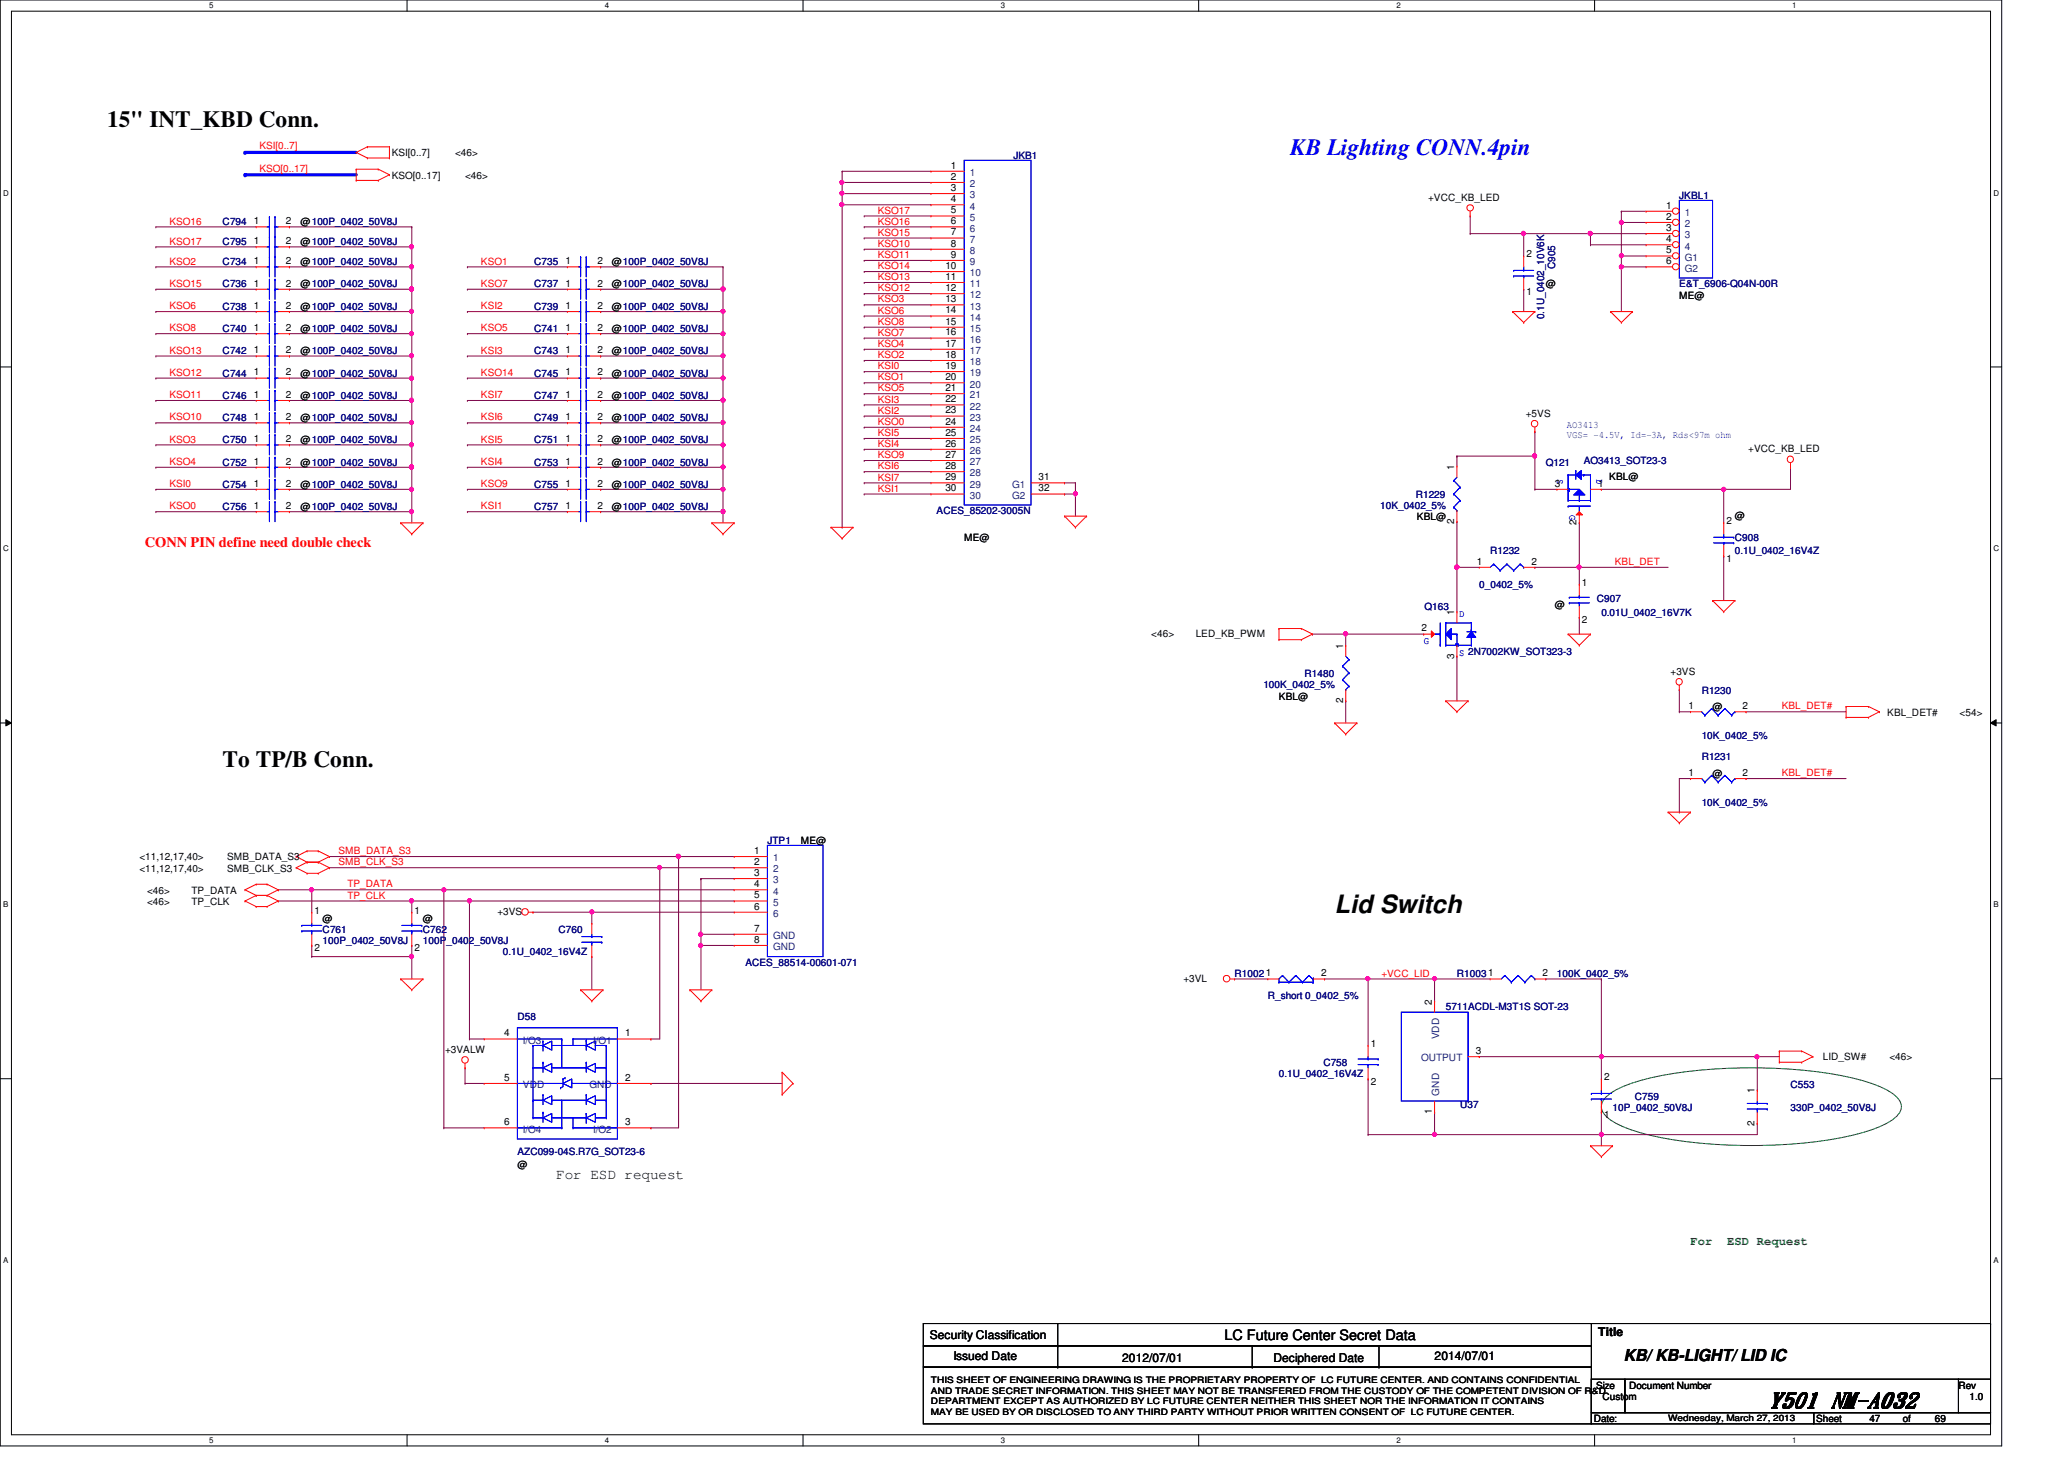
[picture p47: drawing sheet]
<svg xmlns="http://www.w3.org/2000/svg" width="297mm" height="210mm" viewBox="0 0 297 210" stroke-linecap="round" stroke-linejoin="round" font-family="sans-serif">
<defs><g id="words">
<text font-size="3.6" x="192.1" y="131.4">Lid Switch</text>
<g font-size="3.3">
<text x="15.4" y="18.3">15&quot; INT_KBD Conn.</text>
<text x="32" y="110.3">To TP/B Conn.</text>
</g>
<text font-size="3.3" fill="#00f" x="185.7" y="22.3">KB Lighting CONN.4pin</text>
<text font-size="3" x="254.5" y="202.4">Y501 NM-A032</text>
<text font-size="2.4" x="233.7" y="195.8">KB/ KB-LIGHT/ LID IC</text>
<text font-size="2.1" fill="#f00" x="20.9" y="78.7">CONN PIN define need double check</text>
<g font-size="2.1">
<text x="80" y="169.6">For ESD request</text>
<text x="176.2" y="192.8">LC Future Center Secret Data</text>
</g>
<g font-size="1.7" fill="#008000">
<text x="243.3" y="179.1">For</text>
<text x="248.6" y="179.1">ESD Request</text>
</g>
<g font-size="1.7">
<text x="133.8" y="192.7">Security Classification</text>
<text x="137.2" y="195.7">Issued Date</text>
<text x="161.5" y="195.9">2012/07/01</text>
<text x="183.3" y="195.9">Deciphered Date</text>
<text x="206.5" y="195.7">2014/07/01</text>
<text x="230" y="192.2">Title</text>
</g>
<g font-size="1.4" fill="#f00">
<text x="37.3" y="21.5">KSI[0..7]</text>
<text x="37.3" y="24.7">KSO[0..17]</text>
<text x="24.4" y="35.2">KSO17</text>
<text x="24.4" y="32.3">KSO16</text>
<text x="126.3" y="32.3">KSO16</text>
<text x="126.3" y="30.7">KSO17</text>
<text x="126.3" y="33.9">KSO15</text>
<text x="126.3" y="35.5">KSO10</text>
<text x="24.4" y="38.1">KSO2</text>
<text x="24.4" y="41.3">KSO15</text>
<text x="69.2" y="38.1">KSO1</text>
<text x="69.2" y="41.3">KSO7</text>
<text x="126.3" y="41.9">KSO12</text>
<text x="126.3" y="37.1">KSO11</text>
<text x="126.3" y="38.7">KSO14</text>
<text x="126.3" y="40.3">KSO13</text>
<text x="24.4" y="44.5">KSO6</text>
<text x="24.4" y="47.7">KSO8</text>
<text x="69.2" y="44.5">KSI2</text>
<text x="69.2" y="47.7">KSO5</text>
<text x="126.3" y="43.5">KSO3</text>
<text x="126.3" y="45.1">KSO6</text>
<text x="126.3" y="46.7">KSO8</text>
<text x="24.4" y="50.9">KSO13</text>
<text x="69.2" y="50.9">KSI3</text>
<text x="126.3" y="53.1">KSI0</text>
<text x="126.3" y="48.3">KSO7</text>
<text x="126.3" y="49.9">KSO4</text>
<text x="126.3" y="51.5">KSO2</text>
<text x="24.4" y="54.1">KSO12</text>
<text x="24.4" y="57.3">KSO11</text>
<text x="69.2" y="54.1">KSO14</text>
<text x="69.2" y="57.3">KSI7</text>
<text x="126.3" y="54.7">KSO1</text>
<text x="126.3" y="56.3">KSO5</text>
<text x="126.3" y="57.9">KSI3</text>
<text x="126.3" y="59.5">KSI2</text>
<text x="24.4" y="60.5">KSO10</text>
<text x="24.4" y="63.7">KSO3</text>
<text x="69.2" y="60.5">KSI6</text>
<text x="69.2" y="63.7">KSI5</text>
<text x="126.3" y="61.1">KSO0</text>
<text x="126.3" y="62.7">KSI5</text>
<text x="126.3" y="64.3">KSI4</text>
<text x="126.3" y="65.9">KSO9</text>
<text x="24.4" y="66.9">KSO4</text>
<text x="24.4" y="70.1">KSI0</text>
<text x="69.2" y="66.9">KSI4</text>
<text x="69.2" y="70.1">KSO9</text>
<text x="126.3" y="67.5">KSI6</text>
<text x="126.3" y="69.1">KSI7</text>
<text x="126.3" y="70.7">KSI1</text>
<text x="24.4" y="73.3">KSO0</text>
<text x="69.2" y="73.3">KSI1</text>
<text x="232.4" y="81.3">KBL_DET</text>
<text x="256.4" y="102.1">KBL_DET#</text>
<text x="256.4" y="111.7">KBL_DET#</text>
<text x="48.7" y="124.5">SMB_CLK_S3</text>
<text x="48.7" y="122.9">SMB_DATA_S3</text>
<text x="50" y="129.3">TP_CLK</text>
<text x="50" y="127.7">TP_DATA</text>
<text x="198.8" y="140.5">+VCC_LID</text>
</g>
<g font-size="1.4">
<text x="56.4" y="22.5">KSI[0..7]</text>
<text x="65.5" y="22.5">&lt;46&gt;</text>
<text x="56.4" y="25.7">KSO[0..17]</text>
<text x="66.9" y="25.7">&lt;46&gt;</text>
<text x="136.9" y="24.3">1</text>
<text x="136.9" y="25.9">2</text>
<text x="136.9" y="27.5">3</text>
<text x="136.9" y="29.1">4</text>
<text x="205.5" y="28.9">+VCC_KB_LED</text>
<text x="36.5" y="32.3">1</text>
<text x="36.5" y="35.1">1</text>
<text x="41.1" y="32.3">2</text>
<text x="41.1" y="35.1">2</text>
<text x="43.3" y="32.4">@100P_0402_50V8J</text>
<text x="43.3" y="35.3">@100P_0402_50V8J</text>
<text x="136.9" y="30.7">5</text>
<text x="136.9" y="32.3">6</text>
<text x="136.9" y="33.9">7</text>
<text x="136.9" y="35.5">8</text>
<text x="239.8" y="30">1</text>
<text x="239.8" y="31.6">2</text>
<text x="239.8" y="33.2">3</text>
<text x="239.8" y="34.8">4</text>
<text x="36.5" y="41.2">1</text>
<text x="36.5" y="38">1</text>
<text x="41.1" y="41.2">2</text>
<text x="41.1" y="38">2</text>
<text x="43.3" y="41.4">@100P_0402_50V8J</text>
<text x="43.3" y="38.2">@100P_0402_50V8J</text>
<text x="81.4" y="41.2">1</text>
<text x="81.4" y="38">1</text>
<text x="86" y="41.2">2</text>
<text x="86" y="38">2</text>
<text x="88" y="41.4">@100P_0402_50V8J</text>
<text x="88" y="38.2">@100P_0402_50V8J</text>
<text x="136.1" y="38.7">10</text>
<text x="136.1" y="40.3">11</text>
<text x="136.1" y="41.9">12</text>
<text x="136.9" y="37.1">9</text>
<text x="219.7" y="37">2</text>
<text x="222.5" y="41.4">@</text>
<text x="239.8" y="36.4">5</text>
<text x="239.8" y="38">6</text>
<text x="36.5" y="47.6">1</text>
<text x="36.5" y="44.4">1</text>
<text x="41.1" y="47.6">2</text>
<text x="41.1" y="44.4">2</text>
<text x="43.3" y="47.8">@100P_0402_50V8J</text>
<text x="43.3" y="44.6">@100P_0402_50V8J</text>
<text x="81.4" y="47.6">1</text>
<text x="81.4" y="44.4">1</text>
<text x="86" y="47.6">2</text>
<text x="86" y="44.4">2</text>
<text x="88" y="47.8">@100P_0402_50V8J</text>
<text x="88" y="44.6">@100P_0402_50V8J</text>
<text x="136.1" y="43.5">13</text>
<text x="136.1" y="45.1">14</text>
<text x="136.1" y="46.7">15</text>
<text x="219.7" y="42.5">1</text>
<text x="241.7" y="43">ME@</text>
<text x="36.5" y="50.8">1</text>
<text x="41.1" y="50.8">2</text>
<text x="43.3" y="51">@100P_0402_50V8J</text>
<text x="81.4" y="50.8">1</text>
<text x="86" y="50.8">2</text>
<text x="88" y="51">@100P_0402_50V8J</text>
<text x="136.1" y="48.3">16</text>
<text x="136.1" y="49.9">17</text>
<text x="136.1" y="51.5">18</text>
<text x="136.1" y="53.1">19</text>
<text x="36.5" y="57.2">1</text>
<text x="36.5" y="54">1</text>
<text x="41.1" y="57.2">2</text>
<text x="41.1" y="54">2</text>
<text x="43.3" y="57.4">@100P_0402_50V8J</text>
<text x="43.3" y="54.2">@100P_0402_50V8J</text>
<text x="81.4" y="57.2">1</text>
<text x="81.4" y="54">1</text>
<text x="86" y="57.2">2</text>
<text x="86" y="54">2</text>
<text x="88" y="57.4">@100P_0402_50V8J</text>
<text x="88" y="54.2">@100P_0402_50V8J</text>
<text x="136.1" y="54.7">20</text>
<text x="136.1" y="56.3">21</text>
<text x="136.1" y="57.9">22</text>
<text x="136.1" y="59.5">23</text>
<text x="219.6" y="59.9">+5VS</text>
<text x="36.5" y="60.5">1</text>
<text x="36.5" y="63.6">1</text>
<text x="41.1" y="60.5">2</text>
<text x="41.1" y="63.6">2</text>
<text x="43.3" y="60.6">@100P_0402_50V8J</text>
<text x="43.3" y="63.8">@100P_0402_50V8J</text>
<text x="81.4" y="60.5">1</text>
<text x="81.4" y="63.6">1</text>
<text x="86" y="60.5">2</text>
<text x="86" y="63.6">2</text>
<text x="88" y="60.6">@100P_0402_50V8J</text>
<text x="88" y="63.8">@100P_0402_50V8J</text>
<text x="136.1" y="61.1">24</text>
<text x="136.1" y="62.7">25</text>
<text x="136.1" y="64.3">26</text>
<text x="136.1" y="65.9">27</text>
<text x="251.6" y="65.1">+VCC_KB_LED</text>
<text x="36.5" y="66.8">1</text>
<text x="36.5" y="70">1</text>
<text x="41.1" y="66.8">2</text>
<text x="41.1" y="70">2</text>
<text x="43.3" y="67">@100P_0402_50V8J</text>
<text x="43.3" y="70.2">@100P_0402_50V8J</text>
<text x="81.4" y="70">1</text>
<text x="81.4" y="66.8">1</text>
<text x="86" y="70">2</text>
<text x="86" y="66.8">2</text>
<text x="88" y="70.2">@100P_0402_50V8J</text>
<text x="88" y="67">@100P_0402_50V8J</text>
<text x="136.1" y="67.5">28</text>
<text x="136.1" y="69.1">29</text>
<text x="136.1" y="70.7">30</text>
<text x="149.5" y="69.1">31</text>
<text x="149.5" y="70.7">32</text>
<text x="209.3" y="67.6" transform="rotate(-90 209.3 67.6)">1</text>
<text x="223.8" y="70">3</text>
<text x="230" y="70">1</text>
<text x="231.6" y="69">KBL@</text>
<text x="36.5" y="73.2">1</text>
<text x="41.1" y="73.2">2</text>
<text x="43.3" y="73.4">@100P_0402_50V8J</text>
<text x="81.4" y="73.2">1</text>
<text x="86" y="73.2">2</text>
<text x="88" y="73.4">@100P_0402_50V8J</text>
<text x="138.8" y="77.9">ME@</text>
<text x="203.9" y="74.8">KBL@</text>
<text x="209.3" y="75.4" transform="rotate(-90 209.3 75.4)">2</text>
<text x="226.9" y="75.5" transform="rotate(-90 226.9 75.5)">2</text>
<text x="248.5" y="75.4">2</text>
<text x="249.7" y="74.6">@</text>
<text x="212.6" y="81.2">1</text>
<text x="220.4" y="81.2">2</text>
<text x="248.5" y="80.9">1</text>
<text x="209.3" y="88.5" transform="rotate(-90 209.3 88.5)">1</text>
<text x="223.8" y="87.5">@</text>
<text x="227.7" y="84.2">1</text>
<text x="227.7" y="89.7">2</text>
<text x="165.7" y="91.6">&lt;46&gt;</text>
<text x="172.1" y="91.6">LED_KB_PWM</text>
<text x="193.3" y="93.3" transform="rotate(-90 193.3 93.3)">1</text>
<text x="204.6" y="90.8">2</text>
<text x="209.3" y="94.7" transform="rotate(-90 209.3 94.7)">3</text>
<text x="184.1" y="100.8">KBL@</text>
<text x="193.3" y="101.1" transform="rotate(-90 193.3 101.1)">2</text>
<text x="240.4" y="97.1">+3VS</text>
<text x="243" y="102">1</text>
<text x="246.5" y="102.2">@</text>
<text x="250.8" y="102">2</text>
<text x="271.6" y="103">KBL_DET#</text>
<text x="282" y="103">&lt;54&gt;</text>
<text x="243" y="111.6">1</text>
<text x="246.5" y="111.8">@</text>
<text x="250.8" y="111.6">2</text>
<text x="20.1" y="123.8">&lt;11,12,17,40&gt;</text>
<text x="20.1" y="125.4">&lt;11,12,17,40&gt;</text>
<text x="32.7" y="123.8">SMB_DATA_S3</text>
<text x="32.7" y="125.4">SMB_CLK_S3</text>
<text x="108.5" y="122.9">1</text>
<text x="108.5" y="124.5">2</text>
<text x="115.3" y="121.4">ME@</text>
<text x="21.2" y="130.2">&lt;46&gt;</text>
<text x="21.2" y="128.6">&lt;46&gt;</text>
<text x="27.6" y="130.2">TP_CLK</text>
<text x="27.6" y="128.6">TP_DATA</text>
<text x="45.3" y="131.4">1</text>
<text x="59.6" y="131.4">1</text>
<text x="71.6" y="131.6">+3VS</text>
<text x="108.5" y="126">3</text>
<text x="108.5" y="127.6">4</text>
<text x="108.5" y="129.2">5</text>
<text x="108.5" y="130.9">6</text>
<text x="45.3" y="136.9">2</text>
<text x="46.4" y="132.6">@</text>
<text x="59.6" y="136.9">2</text>
<text x="60.9" y="132.6">@</text>
<text x="108.5" y="135.6">8</text>
<text x="108.5" y="134">7</text>
<text x="170.3" y="141.2">+3VL</text>
<text x="190.1" y="140.5">2</text>
<text x="222" y="140.5">2</text>
<text x="72.6" y="149.1">4</text>
<text x="90" y="149.1">1</text>
<text x="206.1" y="144.5" transform="rotate(-90 206.1 144.5)">2</text>
<text x="64" y="151.5">+3VALW</text>
<text x="72.6" y="155.5">5</text>
<text x="90" y="155.5">2</text>
<text x="197.3" y="150.6">1</text>
<text x="212.4" y="151.6">3</text>
<text x="230.8" y="155.4">2</text>
<text x="262.3" y="152.6">LID_SW#</text>
<text x="271.9" y="152.6">&lt;46&gt;</text>
<text x="72.6" y="161.9">6</text>
<text x="90" y="161.9">3</text>
<text x="197.3" y="156.1">2</text>
<text x="206.1" y="160.3" transform="rotate(-90 206.1 160.3)">1</text>
<text x="230.8" y="160.9">1</text>
<text x="252.5" y="161.9" transform="rotate(-90 252.5 161.9)">2</text>
<text x="252.5" y="157.3" transform="rotate(-90 252.5 157.3)">1</text>
<text x="74.5" y="168.1">@</text>
<text x="229.7" y="199.8">Size</text>
<text x="230.6" y="201.4">Custom</text>
<text x="234.5" y="199.8">Document Number</text>
<text x="281.9" y="199.8">Rev</text>
<text x="283.5" y="201.4">1.0</text>
<text x="229.4" y="204.6">Date:</text>
<text x="261.4" y="204.6">Sheet</text>
<text x="269" y="204.6">47</text>
<text x="273.9" y="204.6">of</text>
<text x="278.5" y="204.6">69</text>
</g>
<g font-size="1.4" fill="#000080">
<text x="145.8" y="22.8">JKB1</text>
<text x="241.7" y="28.6">JKBL1</text>
<text x="32" y="32.4">C794</text>
<text x="32" y="35.3">C795</text>
<text x="32" y="41.4">C736</text>
<text x="32" y="38.2">C734</text>
<text x="76.9" y="41.4">C737</text>
<text x="76.9" y="38.2">C735</text>
<text x="223.8" y="38.7" transform="rotate(-90 223.8 38.7)">C905</text>
<text x="241.7" y="41.4">E&amp;T_6906-Q04N-00R</text>
<text x="32" y="47.8">C740</text>
<text x="32" y="44.6">C738</text>
<text x="76.9" y="47.8">C741</text>
<text x="76.9" y="44.6">C739</text>
<text x="222.2" y="45.9" transform="rotate(-90 222.2 45.9)">0.1U_0402_10V6K</text>
<text x="32" y="51">C742</text>
<text x="76.9" y="51">C743</text>
<text x="32" y="57.4">C746</text>
<text x="32" y="54.2">C744</text>
<text x="76.9" y="57.4">C747</text>
<text x="76.9" y="54.2">C745</text>
<text x="32" y="60.6">C748</text>
<text x="32" y="63.8">C750</text>
<text x="76.9" y="60.6">C749</text>
<text x="76.9" y="63.8">C751</text>
<text x="32" y="67">C752</text>
<text x="32" y="70.2">C754</text>
<text x="76.9" y="70.2">C755</text>
<text x="76.9" y="67">C753</text>
<text x="203.7" y="71.6">R1229</text>
<text x="222.5" y="67">Q121</text>
<text x="227.9" y="66.8">AO3413_SOT23-3</text>
<text x="32" y="73.4">C756</text>
<text x="76.9" y="73.4">C757</text>
<text x="134.8" y="74">ACES_85202-3005N</text>
<text x="198.6" y="73.2">10K_0402_5%</text>
<text x="249.7" y="77.9">C908</text>
<text x="214.5" y="79.8">R1232</text>
<text x="249.7" y="79.8">0.1U_0402_16V4Z</text>
<text x="205" y="87.8">Q163</text>
<text x="212.9" y="84.6">0_0402_5%</text>
<text x="229.8" y="86.7">C907</text>
<text x="230.5" y="88.6">0.01U_0402_16V7K</text>
<text x="181.8" y="99">100K_0402_5%</text>
<text x="187.7" y="97.4">R1480</text>
<text x="244.9" y="99.8">R1230</text>
<text x="244.9" y="106.3">10K_0402_5%</text>
<text x="244.9" y="109.4">R1231</text>
<text x="244.9" y="116">10K_0402_5%</text>
<text x="110.4" y="121.4">JTP1</text>
<text x="46.4" y="134.2">C761</text>
<text x="46.4" y="135.8">100P_0402_50V8J</text>
<text x="60.9" y="134.2">C762</text>
<text x="60.9" y="135.8">100P_0402_50V8J</text>
<text x="72.4" y="137.4">0.1U_0402_16V4Z</text>
<text x="80.4" y="134.2">C760</text>
<text x="107.3" y="139">ACES_88514-00601-071</text>
<text x="177.7" y="140.6">R10021</text>
<text x="182.5" y="143.8">R_short 0_0402_5%</text>
<text x="209.7" y="140.6">R10031</text>
<text x="224.1" y="140.6">100K_0402_5%</text>
<text x="74.5" y="146.8">D58</text>
<text x="208.1" y="145.4">5711ACDL-M3T1S SOT-23</text>
<text x="184.1" y="155">0.1U_0402_16V4Z</text>
<text x="190.5" y="153.4">C758</text>
<text x="210.1" y="159.5">U37</text>
<text x="232.1" y="159.8">10P_0402_50V8J</text>
<text x="235.3" y="158.2">C759</text>
<text x="257.7" y="156.6">C553</text>
<text x="257.7" y="159.8">330P_0402_50V8J</text>
<text x="74.5" y="166.2">AZC099-04S.R7G_SOT23-6</text>
</g>
<g font-size="1.4" fill="#004080">
<text x="139.6" y="25.3">1</text>
<text x="139.6" y="26.9">2</text>
<text x="139.6" y="28.5">3</text>
<text x="139.6" y="30.1">4</text>
<text x="139.6" y="31.7">5</text>
<text x="139.6" y="33.3">6</text>
<text x="139.6" y="34.9">7</text>
<text x="242.5" y="31.1">1</text>
<text x="242.5" y="32.7">2</text>
<text x="242.5" y="34.3">3</text>
<text x="242.5" y="35.9">4</text>
<text x="139.6" y="36.5">8</text>
<text x="139.6" y="38.1">9</text>
<text x="139.6" y="39.8">10</text>
<text x="139.6" y="41.3">11</text>
<text x="242.5" y="37.5">G1</text>
<text x="242.5" y="39.1">G2</text>
<text x="139.6" y="42.9">12</text>
<text x="139.6" y="44.5">13</text>
<text x="139.6" y="46.1">14</text>
<text x="139.6" y="47.8">15</text>
<text x="139.6" y="49.3">16</text>
<text x="139.6" y="50.9">17</text>
<text x="139.6" y="52.5">18</text>
<text x="139.6" y="54.1">19</text>
<text x="139.6" y="55.8">20</text>
<text x="139.6" y="57.3">21</text>
<text x="139.6" y="58.9">22</text>
<text x="139.6" y="60.5">23</text>
<text x="139.6" y="62.1">24</text>
<text x="139.6" y="63.8">25</text>
<text x="139.6" y="65.3">26</text>
<text x="139.6" y="66.9">27</text>
<text x="139.6" y="68.5">28</text>
<text x="139.6" y="70.1">29</text>
<text x="139.6" y="71.8">30</text>
<text x="145.7" y="70.1">G1</text>
<text x="145.7" y="71.8">G2</text>
<text x="111.2" y="123.9">1</text>
<text x="111.2" y="125.5">2</text>
<text x="111.2" y="127.1">3</text>
<text x="111.2" y="128.7">4</text>
<text x="111.2" y="130.3">5</text>
<text x="111.2" y="131.9">6</text>
<text x="111.2" y="136.7">GND</text>
<text x="111.2" y="135.1">GND</text>
<text x="207.1" y="149.5" transform="rotate(-90 207.1 149.5)">VDD</text>
<text x="75.3" y="150.2">I/O3</text>
<text x="85.4" y="150.2">I/O1</text>
<text x="204.5" y="152.7">OUTPUT</text>
<text x="75.3" y="156.5">VDD</text>
<text x="84.8" y="156.5">GND</text>
<text x="207.1" y="157.6" transform="rotate(-90 207.1 157.6)">GND</text>
<text x="75.3" y="162.9">I/O4</text>
<text x="85.4" y="162.9">I/O2</text>
</g>
<g font-size="1.4" fill="#00f">
<text x="225.5" y="61.5">AO3413</text>
<text x="225.5" y="63.1">VGS= -4.5V, Id=-3A, Rds&lt;97m ohm</text>
<text x="224.1" y="69" transform="rotate(90 224.1 69)">S</text>
<text x="229.7" y="69" transform="rotate(90 229.7 69)">D</text>
<text x="225.9" y="74.1" transform="rotate(90 225.9 74.1)">G</text>
<text x="210" y="88.7">D</text>
<text x="204.9" y="92.6">G</text>
<text x="210" y="94.3">S 2N7002KW_SOT323-3</text>
</g>
<g font-size="1.3">
<text x="134" y="199">THIS SHEET OF ENGINEERING DRAWING IS THE PROPRIETARY PROPERTY OF LC FUTURE CENTER. AND CONTAINS CONFIDENTIAL</text>
<text x="134" y="200.5">AND TRADE SECRET INFORMATION. THIS SHEET MAY NOT BE TRANSFERED FROM THE CUSTODY OF THE COMPETENT DIVISION OF R&amp;D</text>
<text x="134" y="202">DEPARTMENT EXCEPT AS AUTHORIZED BY LC FUTURE CENTER NEITHER THIS SHEET NOR THE INFORMATION IT CONTAINS</text>
<text x="134" y="203.5">MAY BE USED BY OR DISCLOSED TO ANY THIRD PARTY WITHOUT PRIOR WRITTEN CONSENT OF LC FUTURE CENTER.</text>
<text x="240.1" y="204.4">Wednesday, March 27, 2013</text>
</g>
<g font-size="1.1">
<text x="30.1" y="1.1">5</text>
<text x="87" y="1.1">4</text>
<text x="144" y="1.1">3</text>
<text x="201" y="1.1">2</text>
<text x="257.9" y="1.1">1</text>
<text x=".5" y="28.2">D</text>
<text x="286.9" y="28.2">D</text>
<text x=".5" y="79.3">C</text>
<text x="286.9" y="79.3">C</text>
<text x=".5" y="130.6">B</text>
<text x="286.9" y="130.6">B</text>
<text x=".5" y="181.7">A</text>
<text x="286.9" y="181.7">A</text>
<text x="30.1" y="207.6">5</text>
<text x="87" y="207.6">4</text>
<text x="144" y="207.6">3</text>
<text x="201" y="207.6">2</text>
<text x="257.9" y="207.6">1</text>
</g>
</g></defs>
<path d="M0 0h288.1v208h-288.1zM1.6 1.6h284.9v204.8h-284.9z" fill="none" stroke="#000" stroke-width=".14"/>
<g fill="#fff">
<path d="M30.1 .2h.6v1.2h-.6z"/>
<path d="M30.1 206.6h.6v1.2h-.6z"/>
</g>
<path d="M58.6 0v1.6M58.6 206.4v1.6" fill="none" stroke="#000" stroke-width=".14"/>
<g fill="#fff">
<path d="M87 .2h.6v1.2h-.6z"/>
<path d="M87 206.6h.6v1.2h-.6z"/>
</g>
<path d="M115.6 0v1.6M115.6 206.4v1.6" fill="none" stroke="#000" stroke-width=".14"/>
<g fill="#fff">
<path d="M144 .2h.6v1.2h-.6z"/>
<path d="M144 206.6h.6v1.2h-.6z"/>
</g>
<path d="M172.5 0v1.6M172.5 206.4v1.6" fill="none" stroke="#000" stroke-width=".14"/>
<g fill="#fff">
<path d="M201 .2h.5v1.2h-.5z"/>
<path d="M201 206.6h.5v1.2h-.5z"/>
</g>
<path d="M229.5 0v1.6M229.5 206.4v1.6" fill="none" stroke="#000" stroke-width=".14"/>
<g fill="#fff">
<path d="M257.9 .2h.6v1.2h-.6z"/>
<path d="M257.9 206.6h.6v1.2h-.6z"/>
<path d="M.5 27.2h.7v1.2h-.7z"/>
<path d="M286.9 27.2h.8v1.2h-.8z"/>
<path d="M.5 78.4h.7v1.1h-.7z"/>
<path d="M286.9 78.4h.8v1.1h-.8z"/>
</g>
<path d="M0 52.8h1.6M286.5 52.8h1.6" fill="none" stroke="#000" stroke-width=".14"/>
<g fill="#fff">
<path d="M.5 129.6h.7v1.2h-.7z"/>
<path d="M286.9 129.6h.7v1.2h-.7z"/>
</g>
<path d="M0 104h1.6M.8 103.5l.8 .5-.8 .4zM286.5 104l.8-.5v.9zM286.5 104h1.6" fill="none" stroke="#000" stroke-width=".14"/>
<path d="M.8 103.5l.8 .5-.8 .4zM286.5 104l.8-.5v.9z" fill="#000"/>
<g fill="#fff">
<path d="M.5 180.8h.7v1.1h-.7z"/>
<path d="M286.9 180.8h.7v1.1h-.7z"/>
</g>
<path d="M0 155.2h1.6M286.5 155.2h1.6" fill="none" stroke="#000" stroke-width=".14"/>
<path d="M231 158a8.7 8.7 0 0 1 3.6-2.1 55.3 55.3 0 0 1 17.4-2.3 58.2 58.2 0 0 1 17.5 2.3 8.7 8.7 0 0 1 3.6 2.1 1.68 1.68 0 0 1 0 2.4 8.8 8.8 0 0 1-3.6 2.1 55.2 55.2 0 0 1-17.5 2.3 57.9 57.9 0 0 1-17.4-2.3 8.8 8.8 0 0 1-3.6-2.1 1.68 1.68 0 0 1 0-2.4z" fill="none" stroke="#008000" stroke-width=".14"/>
<path d="M40 128h.1M40 129.6h.1M40 128h4.9M40 129.6h19.3M44.9 128h.1M44.9 136h.1M44.9 137.6h.1M44.9 128v3.2M44.9 136v1.6M44.9 137.6h14.4M59.3 129.6h.1M59.3 129.6v1.6" fill="none" stroke="#800040" stroke-width=".14"/>
<circle cx="59.2" cy="137.6" r=".31" fill="#f0f"/>
<circle cx="59.2" cy="137.6" r=".31" fill="none" stroke="#f0f" stroke-width=".14"/>
<path d="M59.3 136h.1M59.3 137.6h.1M59.3 136v4.8M196.9 163.2h.1M196.9 163.2h33.6M206.5 160h.1M206.5 163.2h.1M206.5 160v3.2M230.5 163.2h.1M230.5 163.2v1.6" fill="none" stroke="#800040" stroke-width=".14"/>
<circle cx="230.5" cy="163.2" r=".3" fill="#f0f"/>
<circle cx="230.5" cy="163.2" r=".3" fill="none" stroke="#f0f" stroke-width=".14"/>
<circle cx="206.5" cy="163.2" r=".3" fill="#f0f"/>
<circle cx="206.5" cy="163.2" r=".3" fill="none" stroke="#f0f" stroke-width=".14"/>
<path d="M196.9 155.2h.1M196.9 140.8h.1M196.9 140.8v9.6M196.9 155.2v8" fill="none" stroke="#800040" stroke-width=".14"/>
<circle cx="196.8" cy="140.8" r=".3" fill="#f0f"/>
<circle cx="196.8" cy="140.8" r=".3" fill="none" stroke="#f0f" stroke-width=".14"/>
<path d="M230.5 152h.1M230.5 152v3.2" fill="none" stroke="#800040" stroke-width=".14"/>
<circle cx="230.5" cy="152" r=".3" fill="#f0f"/>
<circle cx="230.5" cy="152" r=".3" fill="none" stroke="#f0f" stroke-width=".14"/>
<path d="M177.7 140.8h.1M177.7 140.8h4.8M206.5 140.8h.1M206.5 140.8h8M222.5 140.8h.1M222.5 140.8h8M252.9 152h.1M252.9 152h3.2" fill="none" stroke="#800040" stroke-width=".14"/>
<circle cx="252.9" cy="152" r=".3" fill="#f0f"/>
<circle cx="252.9" cy="152" r=".3" fill="none" stroke="#f0f" stroke-width=".14"/>
<path d="M206.5 140.8h.1M206.5 140.8v3.2M212.9 152h.1M212.9 152h17.6M230.5 160h.1M230.5 160v3.2" fill="none" stroke="#800040" stroke-width=".14"/>
<circle cx="206.5" cy="140.8" r=".3" fill="#f0f"/>
<circle cx="206.5" cy="140.8" r=".3" fill="none" stroke="#f0f" stroke-width=".14"/>
<path d="M63.9 128h.1M63.9 128h41.8M196.9 140.8h.1M196.9 140.8h9.6M230.5 140.8h.1M230.5 140.8v11.2" fill="none" stroke="#800040" stroke-width=".14"/>
<circle cx="63.9" cy="128" r=".3" fill="#f0f"/>
<circle cx="63.9" cy="128" r=".3" fill="none" stroke="#f0f" stroke-width=".14"/>
<path d="M67.6 129.6h.1M67.6 129.6h38.1" fill="none" stroke="#800040" stroke-width=".14"/>
<circle cx="67.5" cy="129.6" r=".31" fill="#f0f"/>
<circle cx="67.5" cy="129.6" r=".31" fill="none" stroke="#f0f" stroke-width=".14"/>
<path d="M76.7 131.2h.1M76.7 131.2h29M85.2 137.6h.1M85.2 131.2h.1M85.2 137.6v4.8M100.9 126.4h.1M100.9 136h.1M100.9 126.4h4.8M100.9 136v6.4" fill="none" stroke="#800040" stroke-width=".14"/>
<circle cx="85.2" cy="131.2" r=".3" fill="#f0f"/>
<circle cx="85.2" cy="131.2" r=".3" fill="none" stroke="#f0f" stroke-width=".14"/>
<path d="M85.2 131.2h.1M85.2 131.2v1.6M100.9 134.4h.1M100.9 126.4h.1M100.9 136h.1M100.9 134.4h4.8M100.9 126.4v8M100.9 136h4.8" fill="none" stroke="#800040" stroke-width=".14"/>
<circle cx="100.8" cy="136" r=".3" fill="#f0f"/>
<circle cx="100.8" cy="136" r=".3" fill="none" stroke="#f0f" stroke-width=".14"/>
<path d="M100.9 134.4h.1M100.9 134.4v1.6" fill="none" stroke="#800040" stroke-width=".14"/>
<circle cx="100.8" cy="134.4" r=".3" fill="#f0f"/>
<circle cx="100.8" cy="134.4" r=".3" fill="none" stroke="#f0f" stroke-width=".14"/>
<path d="M94.9 124.8h.1M94.9 124.8h10.8" fill="none" stroke="#800040" stroke-width=".14"/>
<circle cx="94.9" cy="124.8" r=".3" fill="#f0f"/>
<circle cx="94.9" cy="124.8" r=".3" fill="none" stroke="#f0f" stroke-width=".14"/>
<path d="M97.7 123.2h.1M97.7 123.2h8" fill="none" stroke="#800040" stroke-width=".14"/>
<circle cx="97.6" cy="123.2" r=".31" fill="#f0f"/>
<circle cx="97.6" cy="123.2" r=".31" fill="none" stroke="#f0f" stroke-width=".14"/>
<path d="M59.3 129.6h.1M59.3 129.6h8.3M67.6 129.6h.1M67.6 129.6v19.9M67.6 149.5h.1M67.6 149.5h2.1M93.7 155.9h.1M93.7 155.9h18.9" fill="none" stroke="#800040" stroke-width=".14"/>
<circle cx="59.2" cy="129.6" r=".31" fill="#f0f"/>
<circle cx="59.2" cy="129.6" r=".31" fill="none" stroke="#f0f" stroke-width=".14"/>
<path d="M44.9 128h.1M44.9 128h19M63.9 128h.1M63.9 128v34.3M63.9 162.3h.1M63.9 162.3h5.8" fill="none" stroke="#800040" stroke-width=".14"/>
<circle cx="44.8" cy="128" r=".3" fill="#f0f"/>
<circle cx="44.8" cy="128" r=".3" fill="none" stroke="#f0f" stroke-width=".14"/>
<g fill="none" stroke="#800040" stroke-width=".14">
<path d="M233.3 32h.1M233.3 32v4.8M47.4 124.8h.1M47.4 123.2h.1M47.4 124.8h47.5M47.4 123.2h50.3M94.9 124.8h.1M94.9 124.8v24.7h-1.2M97.7 123.2h.1M97.7 123.2v39.1h-4M66.9 153.6h.1M66.9 155.9h.1"/>
<path d="M66.9 153.6v2.3M66.9 155.9h2.8M93.7 149.5h.1M93.7 162.3h.1"/>
</g>
<circle cx="233.3" cy="36.8" r=".3" fill="#f0f"/>
<circle cx="233.3" cy="36.8" r=".3" fill="none" stroke="#f0f" stroke-width=".14"/>
<circle cx="233.3" cy="32" r=".3" fill="#f0f"/>
<circle cx="233.3" cy="32" r=".3" fill="none" stroke="#f0f" stroke-width=".14"/>
<path d="M233.3 32h.1M233.3 30.4h.1M233.3 38.4h.1M233.3 32h3.6M233.3 30.4v1.6M233.3 38.4v6.4M233.3 30.4h3.6" fill="none" stroke="#800040" stroke-width=".14"/>
<circle cx="233.3" cy="38.4" r=".3" fill="#f0f"/>
<circle cx="233.3" cy="38.4" r=".3" fill="none" stroke="#f0f" stroke-width=".14"/>
<path d="M219.3 33.6h.1M219.3 33.6h9.6M219.3 33.6v3.2" fill="none" stroke="#800040" stroke-width=".14"/>
<circle cx="219.2" cy="33.6" r=".31" fill="#f0f"/>
<circle cx="219.2" cy="33.6" r=".31" fill="none" stroke="#f0f" stroke-width=".14"/>
<path d="M211.6 33.6h.1M211.6 33.6h7.7M228.9 33.6h.1M228.9 33.6h8M219.3 41.6h.1M219.3 41.6v3.2" fill="none" stroke="#800040" stroke-width=".14"/>
<circle cx="228.8" cy="33.6" r=".31" fill="#f0f"/>
<circle cx="228.8" cy="33.6" r=".31" fill="none" stroke="#f0f" stroke-width=".14"/>
<g fill="none" stroke="#800040" stroke-width=".14">
<path d="M121.2 26.2h.1M121.2 26.2h12.8M211.6 31.1h.1M211.6 31.1v2.5M228.9 33.6h.1M228.9 35.2h.1M228.9 33.6v1.6M228.9 35.2h8M233.3 38.4h.1M233.3 36.8h.1M233.3 38.4h3.6M233.3 36.8v1.6"/>
<path d="M233.3 36.8h3.6M124.4 42.2h.1M124.4 42.2h9.6M124.4 61.5h.1M124.4 61.5h9.6M190.6 140.8h.1M190.6 140.8h6.3"/>
</g>
<circle cx="121.2" cy="26.2" r=".3" fill="#f0f"/>
<circle cx="121.2" cy="26.2" r=".3" fill="none" stroke="#f0f" stroke-width=".14"/>
<g fill="none" stroke="#800040" stroke-width=".14">
<path d="M121.2 24.6h.1M121.2 29.5h.1M121.2 27.9h.1M121.2 26.2h.1M121.2 24.6h12.8M121.2 29.5h12.8M121.2 27.9h12.8M121.2 24.6v1.6M121.2 27.9v1.6M124.4 37.5h.1M124.4 32.6h.1M124.4 31.1h.1"/>
<path d="M124.4 34.2h.1M124.4 39.1h.1M124.4 35.9h.1M124.4 37.5h9.6M124.4 32.6h9.6M124.4 31.1h9.6M124.4 34.2h9.6M124.4 39.1h9.6M124.4 35.9h9.6M124.4 55.1h.1M124.4 53.5h.1M124.4 48.6h.1"/>
<path d="M124.4 56.6h.1M124.4 43.9h.1M124.4 50.2h.1M124.4 58.3h.1M124.4 51.9h.1M124.4 59.9h.1M124.4 40.6h.1M124.4 45.5h.1M124.4 47.1h.1M124.4 55.1h9.6M124.4 53.5h9.6M124.4 48.6h9.6"/>
<path d="M124.4 56.6h9.6M124.4 43.9h9.6M124.4 50.2h9.6M124.4 58.3h9.6M124.4 51.9h9.6M124.4 59.9h9.6M124.4 40.6h9.6M124.4 45.5h9.6M124.4 47.1h9.6M124.4 63.1h.1M124.4 67.9h.1M124.4 69.5h.1"/>
<path d="M124.4 64.6h.1M124.4 66.3h.1M124.4 71.1h.1M124.4 63.1h9.6M124.4 67.9h9.6M124.4 69.5h9.6M124.4 64.6h9.6M124.4 66.3h9.6M124.4 71.1h9.6"/>
</g>
<circle cx="121.2" cy="29.4" r=".3" fill="#f0f"/>
<circle cx="121.2" cy="29.4" r=".3" fill="none" stroke="#f0f" stroke-width=".14"/>
<path d="M121.2 27.9h.1M121.2 26.2v1.7" fill="none" stroke="#800040" stroke-width=".14"/>
<circle cx="121.2" cy="27.8" r=".3" fill="#f0f"/>
<circle cx="121.2" cy="27.8" r=".3" fill="none" stroke="#f0f" stroke-width=".14"/>
<path d="M121.2 29.5v46.4M121.2 75.9h.1M153.2 69.5h.1M153.2 71.1h.1M153.2 69.5h1.6M153.2 71.1h1.6M154.8 69.5h.1M154.8 71.1h.1M154.8 69.5v4.8" fill="none" stroke="#800040" stroke-width=".14"/>
<circle cx="154.8" cy="71" r=".3" fill="#f0f"/>
<circle cx="154.8" cy="71" r=".3" fill="none" stroke="#f0f" stroke-width=".14"/>
<path d="M41.7 35.5h.1M41.7 35.5h17.6" fill="none" stroke="#800040" stroke-width=".14"/>
<circle cx="59.2" cy="35.5" r=".3" fill="#f0f"/>
<circle cx="59.2" cy="35.5" r=".3" fill="none" stroke="#f0f" stroke-width=".14"/>
<path d="M22.4 35.5h.1M22.4 32.6h.1M22.4 35.5h14.5M22.4 32.6h14.5M41.7 32.6h.1M41.7 32.6h17.6M59.3 32.6h.1M59.3 35.5h.1M59.3 32.6v5.8" fill="none" stroke="#800040" stroke-width=".14"/>
<path d="M35.3 21.9h16" fill="none" stroke="#00f" stroke-width=".47"/>
<circle cx="35.3" cy="21.9" r=".23" fill="#00f"/>
<path d="M35.3 25.1h16" fill="none" stroke="#00f" stroke-width=".47"/>
<circle cx="35.3" cy="25.1" r=".23" fill="#00f"/>
<path d="M41.7 70.4h.1M41.7 64h.1M41.7 70.4h17.6M41.7 64h17.6" fill="none" stroke="#800040" stroke-width=".14"/>
<circle cx="59.2" cy="64" r=".3" fill="#f0f"/>
<circle cx="59.2" cy="64" r=".3" fill="none" stroke="#f0f" stroke-width=".14"/>
<path d="M41.7 38.4h.1M41.7 38.4h17.6M59.3 73.6h.1M59.3 73.6v1.6" fill="none" stroke="#800040" stroke-width=".14"/>
<circle cx="59.2" cy="38.4" r=".3" fill="#f0f"/>
<circle cx="59.2" cy="38.4" r=".3" fill="none" stroke="#f0f" stroke-width=".14"/>
<path d="M41.7 41.6h.1M41.7 41.6h17.6" fill="none" stroke="#800040" stroke-width=".14"/>
<circle cx="59.2" cy="41.6" r=".31" fill="#f0f"/>
<circle cx="59.2" cy="41.6" r=".31" fill="none" stroke="#f0f" stroke-width=".14"/>
<path d="M104.1 44.8h.1M104.1 44.8v3.2" fill="none" stroke="#800040" stroke-width=".14"/>
<circle cx="104.1" cy="44.8" r=".3" fill="#f0f"/>
<circle cx="104.1" cy="44.8" r=".3" fill="none" stroke="#f0f" stroke-width=".14"/>
<path d="M104.1 38.4h.1M104.1 38.4v3.2M59.3 54.4h.1M59.3 54.4v3.2M86.4 57.6h.1M86.4 57.6h17.7M86.4 67.2h.1M86.4 67.2h17.7" fill="none" stroke="#800040" stroke-width=".14"/>
<circle cx="59.2" cy="54.4" r=".3" fill="#f0f"/>
<circle cx="59.2" cy="54.4" r=".3" fill="none" stroke="#f0f" stroke-width=".14"/>
<g fill="none" stroke="#800040" stroke-width=".14">
<path d="M22.4 38.4h.1M22.4 38.4h14.5M67.3 38.4h.1M67.3 38.4h14.4M22.4 41.6h.1M22.4 44.8h.1M22.4 48h.1M22.4 51.2h.1M22.4 54.4h.1M22.4 57.6h.1M22.4 41.6h14.5M22.4 44.8h14.5"/>
<path d="M22.4 48h14.5M22.4 51.2h14.5M22.4 54.4h14.5M22.4 57.6h14.5M59.3 48h.1M59.3 48v3.2M67.3 41.6h.1M67.3 44.8h.1M67.3 48h.1M67.3 51.2h.1M67.3 54.4h.1M67.3 57.6h.1"/>
<path d="M67.3 41.6h14.4M67.3 44.8h14.4M67.3 48h14.4M67.3 51.2h14.4M67.3 54.4h14.4M67.3 57.6h14.4M22.4 60.8h.1M22.4 64h.1M22.4 67.2h.1M22.4 70.4h.1M22.4 73.6h.1M22.4 60.8h14.5"/>
<path d="M22.4 64h14.5M22.4 67.2h14.5M22.4 70.4h14.5M22.4 73.6h14.5M67.3 60.8h.1M67.3 64h.1M67.3 67.2h.1M67.3 70.4h.1M67.3 73.6h.1M67.3 60.8h14.4M67.3 64h14.4M67.3 67.2h14.4"/>
<path d="M67.3 70.4h14.4M67.3 73.6h14.4M104.1 60.8h.1M104.1 73.6h.1M104.1 70.4h.1M104.1 60.8v3.2M104.1 70.4v4.8"/>
</g>
<circle cx="104.1" cy="70.4" r=".3" fill="#f0f"/>
<circle cx="104.1" cy="70.4" r=".3" fill="none" stroke="#f0f" stroke-width=".14"/>
<path d="M59.3 70.4h.1M59.3 70.4v3.2" fill="none" stroke="#800040" stroke-width=".14"/>
<circle cx="59.2" cy="70.4" r=".3" fill="#f0f"/>
<circle cx="59.2" cy="70.4" r=".3" fill="none" stroke="#f0f" stroke-width=".14"/>
<path d="M86.4 44.8h.1M86.4 48h.1M86.4 44.8h17.7M86.4 48h17.7" fill="none" stroke="#800040" stroke-width=".14"/>
<circle cx="104.1" cy="48" r=".3" fill="#f0f"/>
<circle cx="104.1" cy="48" r=".3" fill="none" stroke="#f0f" stroke-width=".14"/>
<path d="M41.7 57.6h.1M41.7 57.6h17.6M86.4 51.2h.1M86.4 51.2h17.7M104.1 48h.1M104.1 51.2h.1M104.1 48v6.4" fill="none" stroke="#800040" stroke-width=".14"/>
<circle cx="104.1" cy="51.2" r=".3" fill="#f0f"/>
<circle cx="104.1" cy="51.2" r=".3" fill="none" stroke="#f0f" stroke-width=".14"/>
<path d="M104.1 54.4h.1M104.1 54.4v3.2" fill="none" stroke="#800040" stroke-width=".14"/>
<circle cx="104.1" cy="54.4" r=".3" fill="#f0f"/>
<circle cx="104.1" cy="54.4" r=".3" fill="none" stroke="#f0f" stroke-width=".14"/>
<path d="M59.3 64h.1M59.3 64v3.2M86.4 73.6h.1M86.4 73.6h17.7" fill="none" stroke="#800040" stroke-width=".14"/>
<circle cx="104" cy="73.6" r=".31" fill="#f0f"/>
<circle cx="104" cy="73.6" r=".31" fill="none" stroke="#f0f" stroke-width=".14"/>
<path d="M41.7 67.2h.1M41.7 67.2h17.6" fill="none" stroke="#800040" stroke-width=".14"/>
<circle cx="59.2" cy="67.2" r=".3" fill="#f0f"/>
<circle cx="59.2" cy="67.2" r=".3" fill="none" stroke="#f0f" stroke-width=".14"/>
<path d="M41.7 54.4h.1M41.7 54.4h17.6M59.3 41.6h.1M59.3 41.6v3.2" fill="none" stroke="#800040" stroke-width=".14"/>
<circle cx="59.2" cy="41.6" r=".31" fill="#f0f"/>
<circle cx="59.2" cy="41.6" r=".31" fill="none" stroke="#f0f" stroke-width=".14"/>
<path d="M86.4 54.4h.1M86.4 54.4h17.7M104.1 41.6h.1M104.1 41.6v3.2" fill="none" stroke="#800040" stroke-width=".14"/>
<circle cx="104" cy="41.6" r=".31" fill="#f0f"/>
<circle cx="104" cy="41.6" r=".31" fill="none" stroke="#f0f" stroke-width=".14"/>
<path d="M59.3 57.6h.1M59.3 57.6v3.2M86.4 60.8h.1M86.4 60.8h17.7" fill="none" stroke="#800040" stroke-width=".14"/>
<circle cx="59.2" cy="60.8" r=".3" fill="#f0f"/>
<circle cx="59.2" cy="60.8" r=".3" fill="none" stroke="#f0f" stroke-width=".14"/>
<circle cx="59.2" cy="57.6" r=".31" fill="#f0f"/>
<circle cx="59.2" cy="57.6" r=".31" fill="none" stroke="#f0f" stroke-width=".14"/>
<path d="M104.1 57.6h.1M104.1 57.6v3.2" fill="none" stroke="#800040" stroke-width=".14"/>
<circle cx="104.1" cy="60.8" r=".3" fill="#f0f"/>
<circle cx="104.1" cy="60.8" r=".3" fill="none" stroke="#f0f" stroke-width=".14"/>
<circle cx="104" cy="57.6" r=".31" fill="#f0f"/>
<circle cx="104" cy="57.6" r=".31" fill="none" stroke="#f0f" stroke-width=".14"/>
<path d="M59.3 67.2h.1M59.3 67.2v3.2" fill="none" stroke="#800040" stroke-width=".14"/>
<circle cx="59.2" cy="67.2" r=".3" fill="#f0f"/>
<circle cx="59.2" cy="67.2" r=".3" fill="none" stroke="#f0f" stroke-width=".14"/>
<path d="M86.4 38.4h.1M86.4 38.4h17.7M86.4 41.6h.1M86.4 41.6h17.7" fill="none" stroke="#800040" stroke-width=".14"/>
<circle cx="104" cy="41.6" r=".31" fill="#f0f"/>
<circle cx="104" cy="41.6" r=".31" fill="none" stroke="#f0f" stroke-width=".14"/>
<path d="M59.3 44.8h.1M59.3 44.8v3.2M59.3 60.8h.1M59.3 60.8v3.2" fill="none" stroke="#800040" stroke-width=".14"/>
<circle cx="59.2" cy="44.8" r=".3" fill="#f0f"/>
<circle cx="59.2" cy="44.8" r=".3" fill="none" stroke="#f0f" stroke-width=".14"/>
<path d="M41.7 44.8h.1M41.7 44.8h17.6M104.1 67.2h.1M104.1 67.2v3.2" fill="none" stroke="#800040" stroke-width=".14"/>
<circle cx="104.1" cy="67.2" r=".3" fill="#f0f"/>
<circle cx="104.1" cy="67.2" r=".3" fill="none" stroke="#f0f" stroke-width=".14"/>
<path d="M41.7 73.6h.1M41.7 73.6h17.6" fill="none" stroke="#800040" stroke-width=".14"/>
<circle cx="59.2" cy="73.6" r=".31" fill="#f0f"/>
<circle cx="59.2" cy="73.6" r=".31" fill="none" stroke="#f0f" stroke-width=".14"/>
<path d="M59.3 38.4h.1M59.3 38.4v3.2M41.7 48h.1M41.7 48h17.6" fill="none" stroke="#800040" stroke-width=".14"/>
<circle cx="59.2" cy="48" r=".3" fill="#f0f"/>
<circle cx="59.2" cy="48" r=".3" fill="none" stroke="#f0f" stroke-width=".14"/>
<path d="M41.7 51.2h.1M41.7 51.2h17.6" fill="none" stroke="#800040" stroke-width=".14"/>
<circle cx="59.2" cy="51.2" r=".3" fill="#f0f"/>
<circle cx="59.2" cy="51.2" r=".3" fill="none" stroke="#f0f" stroke-width=".14"/>
<path d="M86.4 64h.1M86.4 64h17.7" fill="none" stroke="#800040" stroke-width=".14"/>
<circle cx="104.1" cy="64" r=".3" fill="#f0f"/>
<circle cx="104.1" cy="64" r=".3" fill="none" stroke="#f0f" stroke-width=".14"/>
<g fill="none" stroke="#800040" stroke-width=".14">
<path d="M59.3 51.2h.1M59.3 51.2v3.2M41.7 60.8h.1M41.7 60.8h17.6M86.4 70.4h.1M86.4 70.4h17.7M104.1 64h.1M104.1 64v3.2M209.7 65.6h.1M220.9 62.1h.1M220.9 70.4h.1M220.9 70.4h3.2"/>
<path d="M220.9 62.1v3.5h-11.2M230.5 70.4h.1M230.5 70.4h17.6M188.9 91.2h.1M188.9 91.2h16M204.9 91.2h.1M209.7 94.4h.1M209.7 94.4v6.4M220.9 81.6h.1M220.9 81.6h19.2M227.3 81.6h.1"/>
</g>
<circle cx="248.1" cy="70.4" r=".3" fill="#f0f"/>
<circle cx="248.1" cy="70.4" r=".3" fill="none" stroke="#f0f" stroke-width=".14"/>
<path d="M220.9 65.6h.1M220.9 65.6v4.8" fill="none" stroke="#800040" stroke-width=".14"/>
<circle cx="220.8" cy="65.6" r=".31" fill="#f0f"/>
<circle cx="220.8" cy="65.6" r=".31" fill="none" stroke="#f0f" stroke-width=".14"/>
<path d="M248.1 70.4h.1M248.1 70.4v4.8M257.7 67.2h.1M257.7 67.2v3.2h-9.6M209.7 81.6h.1M209.7 81.6v6.4M227.3 81.6h.1M227.3 81.6v2.4M248.1 80h.1M248.1 80v6.4" fill="none" stroke="#800040" stroke-width=".14"/>
<circle cx="227.2" cy="81.6" r=".31" fill="#f0f"/>
<circle cx="227.2" cy="81.6" r=".31" fill="none" stroke="#f0f" stroke-width=".14"/>
<path d="M209.7 75.1h.1M209.7 75.1v6.5M227.3 75.2h.1M227.3 75.2v6.4M209.7 81.6h.1M209.7 81.6h3.2M227.3 88.8h.1M227.3 88.8v2.4" fill="none" stroke="#800040" stroke-width=".14"/>
<circle cx="209.6" cy="81.6" r=".32" fill="#f0f"/>
<circle cx="209.6" cy="81.6" r=".32" fill="none" stroke="#f0f" stroke-width=".14"/>
<path d="M209.7 65.6h.1M209.7 65.6v1.5M193.7 91.2h.1M193.7 91.2v1.6" fill="none" stroke="#800040" stroke-width=".14"/>
<circle cx="193.7" cy="91.2" r=".31" fill="#f0f"/>
<circle cx="193.7" cy="91.2" r=".31" fill="none" stroke="#f0f" stroke-width=".14"/>
<g fill="none" stroke="#800040" stroke-width=".14">
<path d="M241.7 99.2h.1M241.7 99.2v3.2M193.7 100.8h.1M193.7 100.8v3.2M241.7 102.4h.1M241.7 116.8h.1M241.7 102.4h1.6M243.3 112h.1M243.3 112h-1.6v4.8M251.3 102.4h.1M251.3 112h.1M251.3 102.4h14.4"/>
<path d="M251.3 112h14.4M230.5 152h.1M230.5 152h22.4M252.9 152h.1M252.9 152v4.8M230.5 163.2h.1M252.9 161.6h.1M252.9 161.6v1.6h-22.4"/>
</g>
<g fill="none" stroke="#f00" stroke-width=".14">
<path d="M36.9 32.6h.1M36.9 35.5h.1M36.9 32.6h1.5M36.9 35.5h1.5M40 32.6h1.7M40 35.5h1.7M41.7 32.6h.1M41.7 35.5h.1M51.3 21.9h.1M51.3 26h.1M51.3 24.3h.1M51.3 21.9l1.6 .8"/>
<path d="M51.3 24.3h3.1M51.3 26h3.1M51.3 24.3v1.7M52.9 21.1h.1M52.9 22.7h.1M52.9 21.1l-1.6 .8M52.9 21.1h3.1M52.9 22.7h3.1M54.4 24.3h.1M54.4 26h.1M54.4 24.3l1.6 .8M56 21.1h.1"/>
<path d="M56 22.7h.1M56 25.1h.1M56 21.1v1.6M56 25.1l-1.6 .9M81.7 38.4h.1M81.7 38.4h1.6M84.9 38.4h1.5M86.4 38.4h.1M134 24.6h.1M134 26.2h.1M134 27.9h.1M134 29.5h.1"/>
<path d="M134 31.1h.1M134 32.6h.1M134 34.2h.1M134 35.9h.1M134 37.5h.1M134 39.1h.1M134 32.6h4.8M134 24.6h4.8M134 26.2h4.8M134 27.9h4.8M134 29.5h4.8M134 31.1h4.8"/>
<path d="M134 34.2h4.8M134 35.9h4.8M134 37.5h4.8M134 39.1h4.8M211.6 31.1h.1M211.6 30.4v.7M36.9 57.6h.1M36.9 48h.1M36.9 54.4h.1M36.9 41.6h.1M36.9 44.8h.1M36.9 51.2h.1"/>
<path d="M36.9 44.8h1.5M36.9 41.6h1.5M36.9 57.6h1.5M36.9 48h1.5M36.9 54.4h1.5M36.9 51.2h1.5M40 44.8h1.7M40 41.6h1.7M40 57.6h1.7M40 48h1.7M40 54.4h1.7M40 51.2h1.7"/>
<path d="M41.7 57.6h.1M41.7 48h.1M41.7 54.4h.1M41.7 41.6h.1M41.7 44.8h.1M41.7 51.2h.1M81.7 41.6h.1M81.7 48h.1M81.7 44.8h.1M81.7 51.2h.1M81.7 57.6h.1M81.7 44.8h1.6"/>
<path d="M81.7 41.6h1.6M81.7 57.6h1.6M81.7 48h1.6M81.7 51.2h1.6M84.9 44.8h1.5M84.9 41.6h1.5M84.9 57.6h1.5M84.9 48h1.5M84.9 51.2h1.5M86.4 41.6h.1M86.4 48h.1M86.4 44.8h.1"/>
<path d="M86.4 51.2h.1M86.4 57.6h.1M134 40.6h.1M134 42.2h.1M134 43.9h.1M134 45.5h.1M134 47.1h.1M134 48.6h.1M134 50.2h.1M134 51.9h.1M134 53.5h.1M134 55.1h.1"/>
<path d="M134 56.6h.1M134 58.3h.1M134 59.9h.1M134 40.6h4.8M134 42.2h4.8M134 43.9h4.8M134 45.5h4.8M134 47.1h4.8M134 48.6h4.8M134 50.2h4.8M134 51.9h4.8M134 53.5h4.8"/>
<path d="M134 55.1h4.8M134 56.6h4.8M134 58.3h4.8M134 59.9h4.8M217.7 44.8h.1M217.7 44.8h3.2M217.7 44.8l1.6 1.6M219.3 46.4h.1M220.9 44.8h.1M220.9 44.8l-1.6 1.6M231.8 44.8h.1M231.8 44.8h3.1"/>
<path d="M231.8 44.8l1.5 1.6M233.3 46.4h.1M234.9 44.8h.1M234.9 44.8l-1.6 1.6M36.9 73.6h.1M36.9 67.2h.1M36.9 60.8h.1M36.9 73.6h1.5M36.9 60.8h1.5M36.9 67.2h1.5M40 73.6h1.7M40 60.8h1.7"/>
<path d="M40 67.2h1.7M41.7 73.6h.1M41.7 67.2h.1M41.7 60.8h.1M57.7 75.2h.1M57.7 75.2h3.2M57.7 75.2l1.6 1.6M59.3 76.8h.1M60.9 75.2h.1M60.9 75.2l-1.6 1.6M81.7 60.8h.1M81.7 70.4h.1"/>
<path d="M81.7 64h.1M81.7 67.2h.1M81.7 73.6h.1M81.7 73.6h1.6M81.7 60.8h1.6M81.7 67.2h1.6M81.7 70.4h1.6M81.7 64h1.6M84.9 73.6h1.5M84.9 60.8h1.5M84.9 67.2h1.5M84.9 70.4h1.5"/>
<path d="M84.9 64h1.5M86.4 60.8h.1M86.4 70.4h.1M86.4 64h.1M86.4 67.2h.1M86.4 73.6h.1M102.4 75.2h.1M102.4 75.2h3.3M102.4 75.2l1.7 1.6M104.1 76.8h.1M105.7 75.2h.1M105.7 75.2l-1.6 1.6"/>
<path d="M119.6 75.9h.1M119.6 75.9h3.2M119.6 75.9l1.6 1.6M121.2 77.5h.1M122.8 75.9h.1M122.8 75.9l-1.6 1.6M134 61.5h.1M134 63.1h.1M134 64.6h.1M134 66.3h.1M134 67.9h.1M134 69.5h.1"/>
<path d="M134 71.1h.1M134 69.5h4.8M134 71.1h4.8M134 61.5h4.8M134 63.1h4.8M134 64.6h4.8M134 66.3h4.8M134 67.9h4.8M148.4 69.5h4.8M148.4 71.1h4.8M153.2 74.3h.1M153.2 69.5h.1"/>
<path d="M153.2 71.1h.1M153.2 74.3h3.2M153.2 74.3l1.6 1.6M154.8 75.9h.1M156.4 74.3h.1M156.4 74.3l-1.6 1.6M209.7 67.1h.1M209.7 75.1h.1M209.7 67.1v1.6M209.7 73.4v1.7M220.9 62.1h.1M220.9 61.5v.6"/>
<path d="M257.7 67.2h.1M257.7 66.6v.6M184.1 92h.1M184.1 90.4h.1M184.1 90.4h3.2M184.1 92h3.2M184.1 90.4v1.6M187.3 90.4h.1M187.3 92h.1M187.3 90.4l1.6 .8M188.9 91.2h.1M188.9 91.2l-1.6 .8"/>
<path d="M225.7 91.2h.1M225.7 91.2h3.2M225.7 91.2l1.6 1.6M227.3 92.8h.1M227.3 84h.1M227.3 88.8h.1M227.3 84v1.6M227.3 87.2v1.6M228.9 91.2h.1M228.9 91.2l-1.6 1.6M241.7 99.2h.1M241.7 98.6v.6"/>
<path d="M246.5 86.4h.1M246.5 86.4h3.2M246.5 86.4l1.6 1.6M248.1 88h.1M249.7 86.4h.1M249.7 86.4l-1.6 1.6M192.1 104h.1M192.1 104h3.2M192.1 104l1.6 1.6M193.7 105.6h.1M195.3 104h.1M195.3 104l-1.6 1.6"/>
<path d="M208.1 100.8h.1M208.1 100.8h3.2M208.1 100.8l1.6 1.6M209.7 102.4h.1M211.3 100.8h.1M211.3 100.8l-1.6 1.6M240.1 116.8h.1M240.1 116.8h3.2M240.1 116.8l1.6 1.6M241.7 118.4h.1M243.3 116.8h.1M243.3 102.4h.1"/>
<path d="M243.3 112h.1M243.3 116.8l-1.6 1.6M243.3 102.4h1.6M243.3 112h1.6M249.7 102.4h1.6M249.7 112h1.6M251.3 102.4h.1M251.3 112h.1M265.7 103.2h.1M265.7 101.6h.1M265.7 103.2h3.2M265.7 101.6v1.6"/>
<path d="M265.7 101.6h3.2M268.9 103.2h.1M268.9 101.6h.1M268.9 101.6l1.6 .8M270.5 102.4h.1M270.5 102.4l-1.6 .8M35.3 129.6h.1M35.3 128h.1M35.3 129.6l1.6 .8M35.3 128l1.6 .8M36.9 128.8h.1M36.9 130.4h.1"/>
<path d="M36.9 127.2h.1M36.9 128.8l-1.6 .8M36.9 128.8h1.5M36.9 130.4h1.5M36.9 127.2l-1.6 .8M36.9 127.2h1.5M38.4 128.8h.1M38.4 130.4h.1M38.4 127.2h.1M38.4 128.8l1.6 .8M38.4 127.2l1.6 .8M40 129.6h.1"/>
<path d="M40 128h.1M40 129.6l-1.6 .8M40 128l-1.6 .8M42.6 123.2h.1M42.6 124.8h.1M42.6 123.2l1.6 .8M42.6 124.8l1.6 .8M44.2 122.4h.1M44.2 124h.1M44.2 125.6h.1M44.2 122.4h1.6M44.2 122.4l-1.6 .8"/>
<path d="M44.2 124h1.6M44.2 124l-1.6 .8M44.2 125.6h1.6M44.9 131.2h.1M44.9 136h.1M44.9 131.2v1.6M44.9 134.4v1.6M45.8 122.4h.1M45.8 124h.1M45.8 125.6h.1M45.8 122.4l1.6 .8M45.8 124l1.6 .8"/>
<path d="M47.4 123.2h.1M47.4 124.8h.1M47.4 123.2l-1.6 .8M47.4 124.8l-1.6 .8M59.3 131.2h.1M59.3 136h.1M59.3 131.2v1.6M59.3 134.4v1.6M76.1 131.2h.6M76.7 131.2h.1M85.2 132.8h.1M85.2 137.6h.1"/>
<path d="M85.2 132.8v1.6M85.2 136v1.6M105.7 123.2h.1M105.7 124.8h.1M105.7 126.4h.1M105.7 128h.1M105.7 129.6h.1M105.7 131.2h.1M105.7 136h.1M105.7 134.4h.1M105.7 131.2h4.7M105.7 123.2h4.7"/>
<path d="M105.7 124.8h4.7M105.7 126.4h4.7M105.7 128h4.7M105.7 129.6h4.7M105.7 136h4.7M105.7 134.4h4.7M57.7 140.8h.1M57.7 140.8h3.2M57.7 140.8l1.6 1.6M59.3 142.4h.1M60.9 140.8h.1M60.9 140.8l-1.6 1.6"/>
<path d="M66.9 153.6h.1M66.9 153v.6M83.6 142.4h.1M83.6 142.4h3.2M83.6 142.4l1.6 1.6M85.2 144h.1M86.8 142.4h.1M86.8 142.4l-1.6 1.6M99.3 142.4h.1M99.3 142.4h3.1M99.3 142.4l1.6 1.6M100.9 144h.1"/>
<path d="M102.4 142.4h.1M102.4 142.4l-1.5 1.6M112.6 154.3h.1M112.6 157.5h.1M112.6 154.3v3.2M112.6 154.3l1.5 1.6M114.1 155.9h.1M114.1 155.9l-1.5 1.6M177 140.8h.7M177.7 140.8h.1M182.5 140.8h.1M182.5 140.8h1.6"/>
<path d="M189 140.8h1.6M190.6 140.8h.1M196.9 150.4h.1M196.9 155.2h.1M196.9 150.4v1.6M196.9 153.6v1.6M206.5 144h.1M206.5 144v1.6M206.5 158.4v1.6M211.3 152h1.6M212.9 152h.1M230.5 155.2h.1"/>
<path d="M230.5 155.2v1.6M230.5 158.4v1.6M252.9 156.8h.1M252.9 156.8v1.6M256.1 152.8h.1M256.1 151.2h.1M256.1 151.2h3.2M256.1 152.8h3.2M256.1 151.2v1.6M259.3 151.2h.1M259.3 152.8h.1M259.3 151.2l1.6 .8"/>
<path d="M260.9 152h.1M260.9 152l-1.6 .8M206.5 160h.1M228.9 164.8h.1M228.9 164.8h3.2M228.9 164.8l1.6 1.6M230.5 166.4h.1M230.5 160h.1M232.1 164.8h.1M232.1 164.8l-1.6 1.6M252.9 161.6h.1M252.9 160v1.6"/>
<circle cx="211.6" cy="29.9" r=".46"/>
<circle cx="220.8" cy="61" r=".47"/>
<circle cx="257.6" cy="66.1" r=".46"/>
<circle cx="241.6" cy="98.1" r=".46"/>
<circle cx="75.6" cy="131.2" r=".47"/>
<circle cx="66.9" cy="152.5" r=".47"/>
<circle cx="176.5" cy="140.8" r=".47"/>
</g>
<g fill="none" stroke="#000" stroke-width=".14">
<path d="M132.9 190.4h96.1v3.2h-96.1zM132.9 193.6h96.1v3.1h-96.1zM132.9 196.7h96.1v8.2h-96.1zM152.2 193.6h.1M152.2 196.7h.1M152.2 190.4v6.3M180.2 196.7h.1M180.2 193.6v3.1M198.5 196.7h.1M198.5 193.6v3.1M228.9 190.4h57.6M229 198.4h4.8v4.8h-4.8z"/>
<path d="M233.8 198.4h48.1v4.8h-48.1zM281.9 198.4h4.6v4.8h-4.6zM286.5 190.4h.1M286.5 190.4v8M229 203.2h32v1.7h-32zM261 203.2h25.5v1.7h-25.5z"/>
</g>
<g fill="none" stroke="#00f" stroke-width=".14">
<path d="M38.4 32.6h.4M38.4 35.5h.4M38.8 32.6h.1M38.8 31.2h.1M38.8 35.5h.1M38.8 34.1h.1M38.8 31.2v5.8M39.6 31.2h.1M39.6 32.6h.1M39.6 34.1h.1M39.6 35.5h.1M39.6 31.2v5.8"/>
<path d="M39.6 32.6h.4M39.6 35.5h.4M83.3 38.4h.3M83.6 38.4h.1M83.6 37h.1M83.6 37v2.8M84.4 37h.1M84.4 38.4h.1M84.4 37v2.8M84.4 38.4h.5M138.8 23.1h9.6v49.5h-9.6zM38.4 41.6h.4"/>
<path d="M38.4 57.6h.4M38.4 48h.4M38.4 44.8h.4M38.4 54.4h.4M38.4 51.2h.4M38.8 59.4h.1M38.8 57.6h.1M38.8 56.2h.1M38.8 48h.1M38.8 46.6h.1M38.8 54.4h.1M38.8 53h.1"/>
<path d="M38.8 41.6h.1M38.8 40.2h.1M38.8 44.8h.1M38.8 43.4h.1M38.8 51.2h.1M38.8 49.8h.1M38.8 40.2v2.9M38.8 43.4v2.9M38.8 46.6v2.8M38.8 49.8v2.9M38.8 53v2.8M38.8 56.2v2.9"/>
<path d="M38.8 59.4v2.9M39.6 59.4h.1M39.6 56.2h.1M39.6 57.6h.1M39.6 46.6h.1M39.6 48h.1M39.6 53h.1M39.6 54.4h.1M39.6 40.2h.1M39.6 41.6h.1M39.6 43.4h.1M39.6 44.8h.1"/>
<path d="M39.6 49.8h.1M39.6 51.2h.1M39.6 41.6h.4M39.6 40.2v2.9M39.6 43.4v2.9M39.6 46.6v2.8M39.6 49.8v2.9M39.6 53v2.8M39.6 56.2v2.9M39.6 59.4v2.9M39.6 57.6h.4M39.6 48h.4"/>
<path d="M39.6 44.8h.4M39.6 54.4h.4M39.6 51.2h.4M83.3 41.6h.3M83.3 57.6h.3M83.3 48h.3M83.3 44.8h.3M83.3 51.2h.3M83.6 41.6h.1M83.6 40.2h.1M83.6 59.4h.1M83.6 48h.1"/>
<path d="M83.6 46.6h.1M83.6 44.8h.1M83.6 43.4h.1M83.6 51.2h.1M83.6 49.8h.1M83.6 57.6h.1M83.6 56.2h.1M83.6 40.2v2.9M83.6 43.4v2.9M83.6 46.6v2.8M83.6 49.8v2.9M83.6 56.2v2.9"/>
<path d="M83.6 59.4v2.9M84.4 40.2h.1M84.4 41.6h.1M84.4 59.4h.1M84.4 46.6h.1M84.4 48h.1M84.4 43.4h.1M84.4 44.8h.1M84.4 49.8h.1M84.4 51.2h.1M84.4 56.2h.1M84.4 57.6h.1"/>
<path d="M84.4 41.6h.5M84.4 40.2v2.9M84.4 43.4v2.9M84.4 46.6v2.8M84.4 49.8v2.9M84.4 56.2v2.9M84.4 59.4v2.9M84.4 57.6h.5M84.4 48h.5M84.4 44.8h.5M84.4 51.2h.5M38.4 73.6h.4"/>
<path d="M38.4 60.8h.4M38.4 67.2h.4M38.8 73.6h.1M38.8 72.2h.1M38.8 67.2h.1M38.8 65.8h.1M38.8 60.8h.1M38.8 65.8v2.9M38.8 72.2v2.9M39.6 72.2h.1M39.6 73.6h.1M39.6 65.8h.1"/>
<path d="M39.6 67.2h.1M39.6 60.8h.1M39.6 73.6h.4M39.6 65.8v2.9M39.6 72.2v2.9M39.6 60.8h.4M39.6 67.2h.4M83.3 73.6h.3M83.3 60.8h.3M83.3 67.2h.3M83.3 70.4h.3M83.3 64h.3"/>
<path d="M83.6 60.8h.1M83.6 70.4h.1M83.6 69h.1M83.6 64h.1M83.6 62.6h.1M83.6 67.2h.1M83.6 65.8h.1M83.6 73.6h.1M83.6 72.2h.1M83.6 62.6v2.8M83.6 65.8v2.9M83.6 69v2.8"/>
<path d="M83.6 72.2v2.9M84.4 60.8h.1M84.4 69h.1M84.4 70.4h.1M84.4 62.6h.1M84.4 64h.1M84.4 65.8h.1M84.4 67.2h.1M84.4 72.2h.1M84.4 73.6h.1M84.4 62.6v2.8M84.4 65.8v2.9"/>
<path d="M84.4 69v2.8M84.4 72.2v2.9M84.4 73.6h.5M84.4 60.8h.5M84.4 67.2h.5M84.4 70.4h.5M84.4 64h.5M209.2 69.1h.1M209.2 71.1h.1M209.2 73h.1M209.2 69.1l.9 1M209.2 71.1l.9 .9"/>
<path d="M209.2 73l.5 .4M209.7 73.4h.1M209.7 68.7l-.5 .4M210.1 70.1h.1M210.1 72h.1M210.1 70.1l-.9 1M210.1 72l-.9 1M225.8 86.7h.1M225.8 85.9h.1M225.8 86.7h2.9M225.8 85.9h2.9M227.3 85.9h.1"/>
<path d="M227.3 86.7h.1M227.3 85.6v.3M227.3 86.7v.5M244.9 102.4l.5 .5M244.9 112l.5 .5M245.4 102.9h.1M245.4 112.5h.1M246.3 101.9h.1M246.3 111.5h.1M246.3 101.9l-.9 1M246.3 101.9l1 1M246.3 111.5l-.9 1"/>
<path d="M246.3 111.5l1 1M247.3 102.9h.1M247.3 112.5h.1M248.2 101.9h.1M248.2 111.5h.1M248.2 101.9l-.9 1M248.2 101.9l1 1M248.2 111.5l-.9 1M248.2 111.5l1 1M249.2 102.9h.1M249.2 112.5h.1M249.7 102.4h.1"/>
<path d="M249.7 112h.1M249.7 102.4l-.5 .5M249.7 112l-.5 .5M43.4 133.9h.1M43.4 133.1h.1M43.4 133.9h2.9M43.4 133.1h2.9M44.9 133.1h.1M44.9 133.9h.1M44.9 132.8v.3M44.9 133.9v.5M57.8 133.9h2.9"/>
<path d="M57.8 133.1h2.9M59.3 133.1h.1M59.3 133.9h.1M59.3 132.8v.3M59.3 133.9v.5M60.7 133.9h.1M60.7 133.1h.1M83.7 135.6h2.9M83.7 134.7h2.9M85.2 134.7h.1M85.2 135.6h.1M85.2 134.4v.3"/>
<path d="M85.2 135.6v.4M86.6 135.6h.1M86.6 134.7h.1M110.4 121.6h8v16h-8zM184.1 141.3h.1M184.1 141.3h4.8M184.6 140.3h.1M184.6 140.3l-.5 .5v.5M184.6 140.3l.9 1M185.5 141.3h.1M186.5 140.3h.1M186.5 140.3l-1 1"/>
<path d="M186.5 140.3l.9 1M187.4 141.3h.1M188.4 140.3h.1M188.4 140.3l-1 1M188.4 140.3l.5 .5M188.9 140.8h.1M188.9 141.3h.1M189 141.3h.1M189 140.7v.6M195.4 153.2h2.9M195.4 152.4h2.9M196.9 152.4h.1"/>
<path d="M196.9 153.2h.1M196.9 152v.4M196.9 153.2v.4M198.3 153.2h.1M198.3 152.4h.1M201.7 145.6h9.6v12.8h-9.6zM229 157.3h.1M229 158.1h.1M229 157.3h2.9M229 158.1h2.9M230.5 158.1h.1M230.5 157.3h.1"/>
<path d="M230.5 156.8v.5M230.5 158.1v.3M251.5 159.6h2.8M251.5 158.7h2.8M252.9 158.7h.1M252.9 159.6h.1M252.9 158.4v.3M252.9 159.6v.4M254.3 159.6h.1M254.3 158.7h.1"/>
</g>
<path d="M226.5 71.2l.8-.8 .8 .8z" fill="#00f"/>
<path d="M226.5 71.2l.8-.8 .8 .8z" fill="none" stroke="#00f" stroke-width=".14"/>
<path d="M226.8 68.3l.8-.6v1.3z" fill="#00f"/>
<g fill="none" stroke="#00f" stroke-width=".14">
<path d="M225.7 72h.1M225.7 70.4h.1M225.7 72.8h.1M225.7 68.3h.1M225.7 70.3h.1M225.7 72h3.2M225.7 68.3v3.7M225.7 70.4h1.6M225.7 72.8h3.2M225.7 68.3h1.1M225.7 70.6h.1M225.8 70.6h.1"/>
<path d="M225.8 70.3h.1M225.8 70.3v.3M226.8 68.3l.8-.6v1.3zM226.8 68.3h.1M226.8 67.7h.1M226.8 67.7v1.3M227.3 70.4h.1M227.3 72.8h.1M227.3 72h.1M227.3 71.2v.8M227.3 72.8v.8M227.6 68.3h1.3"/>
<path d="M227.9 68.3h.1M228.9 72h.1M228.9 68.3h.1M228.9 68.3v3.7"/>
</g>
<path d="M226.5 71.2l.8-.8 .8 .8z" fill="#00f"/>
<path d="M226.5 71.2l.8-.8 .8 .8z" fill="none" stroke="#00f" stroke-width=".14"/>
<path d="M226.8 68.3l.8-.6v1.3z" fill="#00f"/>
<g fill="none" stroke="#00f" stroke-width=".14">
<path d="M225.7 72h.1M225.7 70.4h.1M225.7 72.8h.1M225.7 68.3h.1M225.7 70.3h.1M225.7 72h3.2M225.7 68.3v3.7M225.7 70.4h1.6M225.7 72.8h3.2M225.7 68.3h1.1M225.7 70.6h.1M225.8 70.6h.1"/>
<path d="M225.8 70.3h.1M225.8 70.3v.3M226.8 68.3l.8-.6v1.3zM226.8 68.3h.1M226.8 67.7h.1M226.8 67.7v1.3M227.3 70.4h.1M227.3 72.8h.1M227.3 72h.1M227.3 71.2v.8M227.3 72.8v.8M227.6 68.3h1.3"/>
<path d="M227.9 68.3h.1M228.9 72h.1M228.9 68.3h.1M228.9 68.3v3.7"/>
</g>
<path d="M226.8 74.1l.5-.5 .4 .5z" fill="#f00"/>
<path d="M36.9 38.4h.1M36.9 38.4h1.5M40 38.4h1.7M41.7 38.4h.1M224.1 70.4h.1M224.1 70.4h1.6M226.8 74.1l.5-.5 .4 .5zM227.3 75.2h.1M227.3 73.6v1.6M228.9 70.4h1.6M230.5 70.4h.1" fill="none" stroke="#f00" stroke-width=".14"/>
<path d="M38.4 38.4h.4M38.8 38.4h.1M38.8 37h.1M38.8 37v2.8M39.6 37h.1M39.6 38.4h.1M39.6 38.4h.4M39.6 37v2.8" fill="none" stroke="#00f" stroke-width=".14"/>
<path d="M208.1 91.2l.8-.8v1.6z" fill="#00f"/>
<path d="M208.1 91.2l.8-.8v1.6z" fill="none" stroke="#00f" stroke-width=".14"/>
<path d="M211.7 90.9l.7 .8h-1.3z" fill="#00f"/>
<g fill="none" stroke="#00f" stroke-width=".14">
<path d="M206.5 91.2h.8M207.3 91.2h.1M207.3 92.8h.1M207.3 89.6v3.2M208.1 89.6h.1M208.1 92.8h.1M208.1 89.6h3.6M208.1 89.6v3.2M208.1 92.8h3.6M208.9 91.2h.1M208.9 91.2h.8M209.5 92.7h.1"/>
<path d="M209.5 92.7v.1M209.5 92.7h.3M209.7 92.8h.1M209.7 91.2h.1M209.7 91.2v1.6M209.8 92.7h.1M209.8 92.8h.1M209.8 92.7v.1M211.1 90.9h1.3M211.7 90.9l.7 .8h-1.3zM211.7 89.6h.1M211.7 90.6h.1"/>
<path d="M211.7 92.8h.1M211.7 91.7h.1M211.7 89.6v1.3M211.7 91.7v1.1M212.4 90.9h.1"/>
</g>
<path d="M208.1 91.2l.8-.8v1.6z" fill="#00f"/>
<path d="M208.1 91.2l.8-.8v1.6z" fill="none" stroke="#00f" stroke-width=".14"/>
<path d="M211.7 90.9l.7 .8h-1.3z" fill="#00f"/>
<g fill="none" stroke="#00f" stroke-width=".14">
<path d="M206.5 91.2h.8M207.3 91.2h.1M207.3 92.8h.1M207.3 89.6v3.2M208.1 89.6h.1M208.1 92.8h.1M208.1 89.6h3.6M208.1 89.6v3.2M208.1 92.8h3.6M208.9 91.2h.1M208.9 91.2h.8M209.5 92.7h.1"/>
<path d="M209.5 92.7v.1M209.5 92.7h.3M209.7 92.8h.1M209.7 91.2h.1M209.7 91.2v1.6M209.8 92.7h.1M209.8 92.8h.1M209.8 92.7v.1M211.1 90.9h1.3M211.7 90.9l.7 .8h-1.3zM211.7 89.6h.1M211.7 90.6h.1"/>
<path d="M211.7 92.8h.1M211.7 91.7h.1M211.7 89.6v1.3M211.7 91.7v1.1M212.4 90.9h.1"/>
</g>
<path d="M206 90.8l.5 .4-.5 .5z" fill="#f00"/>
<g fill="none" stroke="#f00" stroke-width=".14">
<path d="M219.3 36.8h.1M219.3 36.8v1.6M81.7 54.4h.1M81.7 54.4h1.6M84.9 54.4h1.5M86.4 54.4h.1M219.3 41.6h.1M219.3 40v1.6M36.9 64h.1M36.9 70.4h.1M36.9 64h1.5M36.9 70.4h1.5"/>
<path d="M40 64h1.7M40 70.4h1.7M41.7 64h.1M41.7 70.4h.1M248.1 75.2h.1M248.1 75.2v1.6M248.1 78.4v1.6M204.9 91.2h.1M204.9 91.2h1.6M206 90.8l.5 .4-.5 .5zM209.7 88h.1M209.7 94.4h.1"/>
<path d="M209.7 88v1.6M209.7 92.8v1.6M212.9 81.6h.1M212.9 81.6h1.6M219.3 81.6h1.6M220.9 81.6h.1M248.1 80h.1M214.5 140.8h.1M214.5 140.8h1.6M220.9 140.8h1.6M222.5 140.8h.1"/>
</g>
<g fill="none" stroke="#00f" stroke-width=".14">
<path d="M217.8 38.9h.1M217.8 39.7h.1M217.8 38.9h2.9M217.8 39.7h2.9M219.3 39.7h.1M219.3 38.9h.1M219.3 38.4v.5M219.3 39.7v.3M241.7 28.8h4.8v11.2h-4.8zM83.3 54.4h.3M83.6 54.4h.1M83.6 53h.1"/>
<path d="M83.6 53v2.8M84.4 53h.1M84.4 54.4h.1M84.4 54.4h.5M84.4 53v2.8M38.4 64h.4M38.4 70.4h.4M38.8 64h.1M38.8 62.6h.1M38.8 70.4h.1M38.8 69h.1M38.8 62.6v2.8"/>
<path d="M38.8 69v2.8M39.6 62.6h.1M39.6 64h.1M39.6 69h.1M39.6 70.4h.1M39.6 64h.4M39.6 62.6v2.8M39.6 69v2.8M39.6 70.4h.4M246.6 77.3h2.9M246.6 78.1h2.9M248.1 78.1h.1"/>
<path d="M248.1 77.3h.1M248.1 76.8v.5M248.1 78.1v.3M249.5 77.3h.1M249.5 78.1h.1M215 81.2h.1M215 81.2l-.5 .4M215 81.2l.9 .9M215.9 82.1h.1M216.9 81.2h.1M216.9 81.2l-1 .9M216.9 81.2l.9 .9"/>
<path d="M217.8 82.1h.1M218.8 81.2h.1M218.8 81.2l-1 .9M218.8 81.2l.5 .4M219.3 81.6h.1M216.6 140.3h.1M216.6 140.3l-.5 .5M216.6 140.3l.9 1M217.5 141.3h.1M218.5 140.3h.1M218.5 140.3l-1 1M218.5 140.3l1 1"/>
<path d="M219.5 141.3h.1M220.4 140.3h.1M220.4 140.3l-.9 1M220.4 140.3l.5 .5M220.9 140.8h.1"/>
</g>
<circle cx="241.2" cy="30.4" r=".46" fill="#fff"/>
<g fill="none" stroke="#f00" stroke-width=".14">
<path d="M236.9 30.4h.1M236.9 30.4h3.8"/>
<circle cx="241.2" cy="30.4" r=".46"/>
</g>
<circle cx="241.2" cy="32" r=".46" fill="#fff"/>
<g fill="none" stroke="#f00" stroke-width=".14">
<path d="M236.9 32h.1M236.9 32h3.8"/>
<circle cx="241.2" cy="32" r=".46"/>
</g>
<circle cx="241.2" cy="33.6" r=".46" fill="#fff"/>
<g fill="none" stroke="#f00" stroke-width=".14">
<path d="M236.9 33.6h.1M236.9 33.6h3.8"/>
<circle cx="241.2" cy="33.6" r=".46"/>
</g>
<circle cx="241.2" cy="35.2" r=".46" fill="#fff"/>
<g fill="none" stroke="#f00" stroke-width=".14">
<path d="M236.9 35.2h.1M236.9 35.2h3.8"/>
<circle cx="241.2" cy="35.2" r=".46"/>
</g>
<circle cx="241.2" cy="36.8" r=".46" fill="#fff"/>
<g fill="none" stroke="#f00" stroke-width=".14">
<path d="M236.9 36.8h.1M236.9 36.8h3.8"/>
<circle cx="241.2" cy="36.8" r=".46"/>
</g>
<circle cx="241.2" cy="38.4" r=".46" fill="#fff"/>
<g fill="none" stroke="#f00" stroke-width=".14">
<path d="M236.9 38.4h.1M236.9 38.4h3.8M193.7 92.8h.1M193.7 92.8v1.6M193.7 99.2v1.6M193.7 100.8h.1M69.7 155.9h.1M69.7 149.5h.1M69.7 155.9h4.8M69.7 149.5h4.8M88.9 155.9h4.8M88.9 149.5h4.8"/>
<path d="M93.7 155.9h.1M93.7 149.5h.1M69.7 162.3h.1M69.7 162.3h4.8M88.9 162.3h4.8M93.7 162.3h.1"/>
<circle cx="241.2" cy="38.4" r=".46"/>
</g>
<g fill="none" stroke="#00f" stroke-width=".14">
<path d="M193.2 95.8h.1M193.2 97.8h.1M193.2 95.8l.9 1M193.2 97.8l.9 .9M193.7 99.2h.1M193.7 94.4l.4 .5M194.1 94.9h.1M194.1 96.8h.1M194.1 98.7h.1M194.1 94.9l-.9 .9M194.1 96.8l-.9 1M194.1 98.7l-.4 .5"/>
<path d="M74.5 147.9h14.4v16h-14.4zM74.5 155.9h.1M74.5 149.5h.1M74.5 155.9h6.5M74.5 149.5h6.4M76.7 150.4h.1M76.7 153.6h.1M76.7 158.3h.1M76.7 158.3h1.4M76.7 150.4h1.4M76.7 153.6h1.4M76.7 150.4v10.4"/>
<path d="M78.1 153.6l1.3-.6v1.3zM78.1 152.8h.1M78.1 157.5h.1M78.1 149.8h.1M78.1 150.4l1.3-.6v1.3zM78.1 158.3l1.3-.7v1.3zM78.1 150.4h.1M78.1 149.8v1.4M78.1 152.8v1.5M78.1 157.5v1.4M79.4 158.3h.1M79.4 158.3h5"/>
<path d="M79.4 150.4h5M79.4 153.6h5M80.7 156.5h.1M80.9 149.5h.1M80.9 149.5v4.1M80.9 158.3v4M81 155.2h.1M81 155.9l1.3-.7v1.3zM81 155.2v1.1l-.3 .2M81.3 155.1h.1M81.3 155.1l-.3 .1M82.3 155.9h6.6"/>
<path d="M82.5 149.5h.1M82.5 149.5v.9M82.5 149.5h6.4M84.4 157.5h.1M84.4 150.4h.1M84.4 149.6h.1M84.4 150.4l1.3-.6v1.3zM84.4 152.8h.1M84.4 153.6l1.3-.6v1.3zM84.4 153.6h.1M84.4 158.3l1.3-.7v1.3zM84.4 149.6v1.5"/>
<path d="M84.4 152.8v1.5M84.4 157.5v1.4M85.7 150.4h.1M85.7 158.3h1.5M85.7 150.4h1.5M85.7 153.6h1.5M87.2 150.4h.1M87.2 158.3h.1M87.2 153.6h.1M87.2 150.4v10.4M88.9 155.9h.1M88.9 149.5h.1"/>
<path d="M74.5 162.3h.1M74.5 162.3h6.4M76.7 160.8h.1M76.7 160.8h1.4M78.1 160h.1M78.1 160.8l1.3-.6v1.3zM78.1 160v1.5M79.4 160.8h5M80.9 162.3h.1M82.5 162.3h.1M82.5 160.8v1.5M82.5 162.3h6.4"/>
<path d="M84.4 160.2h.1M84.4 160.8l1.3-.6v1.3zM84.4 160.8h.1M84.4 160.2v1.4M85.7 160.8h1.5M87.2 160.8h.1M88.9 162.3h.1"/>
</g>
<circle cx="59.2" cy="137.6" r=".31" fill="#f0f"/>
<circle cx="59.2" cy="137.6" r=".31" fill="none" stroke="#f0f" stroke-width=".14"/>
<circle cx="230.5" cy="163.2" r=".3" fill="#f0f"/>
<circle cx="230.5" cy="163.2" r=".3" fill="none" stroke="#f0f" stroke-width=".14"/>
<circle cx="206.5" cy="163.2" r=".3" fill="#f0f"/>
<circle cx="206.5" cy="163.2" r=".3" fill="none" stroke="#f0f" stroke-width=".14"/>
<circle cx="196.8" cy="140.8" r=".3" fill="#f0f"/>
<circle cx="196.8" cy="140.8" r=".3" fill="none" stroke="#f0f" stroke-width=".14"/>
<circle cx="230.5" cy="152" r=".3" fill="#f0f"/>
<circle cx="230.5" cy="152" r=".3" fill="none" stroke="#f0f" stroke-width=".14"/>
<circle cx="252.9" cy="152" r=".3" fill="#f0f"/>
<circle cx="252.9" cy="152" r=".3" fill="none" stroke="#f0f" stroke-width=".14"/>
<circle cx="206.5" cy="140.8" r=".3" fill="#f0f"/>
<circle cx="206.5" cy="140.8" r=".3" fill="none" stroke="#f0f" stroke-width=".14"/>
<circle cx="63.9" cy="128" r=".3" fill="#f0f"/>
<circle cx="63.9" cy="128" r=".3" fill="none" stroke="#f0f" stroke-width=".14"/>
<circle cx="67.5" cy="129.6" r=".31" fill="#f0f"/>
<circle cx="67.5" cy="129.6" r=".31" fill="none" stroke="#f0f" stroke-width=".14"/>
<circle cx="85.2" cy="131.2" r=".3" fill="#f0f"/>
<circle cx="85.2" cy="131.2" r=".3" fill="none" stroke="#f0f" stroke-width=".14"/>
<circle cx="100.8" cy="136" r=".3" fill="#f0f"/>
<circle cx="100.8" cy="136" r=".3" fill="none" stroke="#f0f" stroke-width=".14"/>
<circle cx="100.8" cy="134.4" r=".3" fill="#f0f"/>
<circle cx="100.8" cy="134.4" r=".3" fill="none" stroke="#f0f" stroke-width=".14"/>
<circle cx="94.9" cy="124.8" r=".3" fill="#f0f"/>
<circle cx="94.9" cy="124.8" r=".3" fill="none" stroke="#f0f" stroke-width=".14"/>
<circle cx="97.6" cy="123.2" r=".31" fill="#f0f"/>
<circle cx="97.6" cy="123.2" r=".31" fill="none" stroke="#f0f" stroke-width=".14"/>
<circle cx="59.2" cy="129.6" r=".31" fill="#f0f"/>
<circle cx="59.2" cy="129.6" r=".31" fill="none" stroke="#f0f" stroke-width=".14"/>
<circle cx="44.8" cy="128" r=".3" fill="#f0f"/>
<circle cx="44.8" cy="128" r=".3" fill="none" stroke="#f0f" stroke-width=".14"/>
<circle cx="233.3" cy="36.8" r=".3" fill="#f0f"/>
<circle cx="233.3" cy="36.8" r=".3" fill="none" stroke="#f0f" stroke-width=".14"/>
<circle cx="233.3" cy="32" r=".3" fill="#f0f"/>
<circle cx="233.3" cy="32" r=".3" fill="none" stroke="#f0f" stroke-width=".14"/>
<circle cx="233.3" cy="38.4" r=".3" fill="#f0f"/>
<circle cx="233.3" cy="38.4" r=".3" fill="none" stroke="#f0f" stroke-width=".14"/>
<circle cx="219.2" cy="33.6" r=".31" fill="#f0f"/>
<circle cx="219.2" cy="33.6" r=".31" fill="none" stroke="#f0f" stroke-width=".14"/>
<circle cx="228.8" cy="33.6" r=".31" fill="#f0f"/>
<circle cx="228.8" cy="33.6" r=".31" fill="none" stroke="#f0f" stroke-width=".14"/>
<circle cx="121.2" cy="26.2" r=".3" fill="#f0f"/>
<circle cx="121.2" cy="26.2" r=".3" fill="none" stroke="#f0f" stroke-width=".14"/>
<circle cx="121.2" cy="29.4" r=".3" fill="#f0f"/>
<circle cx="121.2" cy="29.4" r=".3" fill="none" stroke="#f0f" stroke-width=".14"/>
<circle cx="121.2" cy="27.8" r=".3" fill="#f0f"/>
<circle cx="121.2" cy="27.8" r=".3" fill="none" stroke="#f0f" stroke-width=".14"/>
<circle cx="154.8" cy="71" r=".3" fill="#f0f"/>
<circle cx="154.8" cy="71" r=".3" fill="none" stroke="#f0f" stroke-width=".14"/>
<circle cx="59.2" cy="35.5" r=".3" fill="#f0f"/>
<circle cx="59.2" cy="35.5" r=".3" fill="none" stroke="#f0f" stroke-width=".14"/>
<circle cx="59.2" cy="64" r=".3" fill="#f0f"/>
<circle cx="59.2" cy="64" r=".3" fill="none" stroke="#f0f" stroke-width=".14"/>
<circle cx="59.2" cy="38.4" r=".3" fill="#f0f"/>
<circle cx="59.2" cy="38.4" r=".3" fill="none" stroke="#f0f" stroke-width=".14"/>
<circle cx="59.2" cy="41.6" r=".31" fill="#f0f"/>
<circle cx="59.2" cy="41.6" r=".31" fill="none" stroke="#f0f" stroke-width=".14"/>
<circle cx="104.1" cy="44.8" r=".3" fill="#f0f"/>
<circle cx="104.1" cy="44.8" r=".3" fill="none" stroke="#f0f" stroke-width=".14"/>
<circle cx="59.2" cy="54.4" r=".3" fill="#f0f"/>
<circle cx="59.2" cy="54.4" r=".3" fill="none" stroke="#f0f" stroke-width=".14"/>
<circle cx="104.1" cy="70.4" r=".3" fill="#f0f"/>
<circle cx="104.1" cy="70.4" r=".3" fill="none" stroke="#f0f" stroke-width=".14"/>
<circle cx="59.2" cy="70.4" r=".3" fill="#f0f"/>
<circle cx="59.2" cy="70.4" r=".3" fill="none" stroke="#f0f" stroke-width=".14"/>
<circle cx="104.1" cy="48" r=".3" fill="#f0f"/>
<circle cx="104.1" cy="48" r=".3" fill="none" stroke="#f0f" stroke-width=".14"/>
<circle cx="104.1" cy="51.2" r=".3" fill="#f0f"/>
<circle cx="104.1" cy="51.2" r=".3" fill="none" stroke="#f0f" stroke-width=".14"/>
<circle cx="104.1" cy="54.4" r=".3" fill="#f0f"/>
<circle cx="104.1" cy="54.4" r=".3" fill="none" stroke="#f0f" stroke-width=".14"/>
<circle cx="104" cy="73.6" r=".31" fill="#f0f"/>
<circle cx="104" cy="73.6" r=".31" fill="none" stroke="#f0f" stroke-width=".14"/>
<circle cx="59.2" cy="67.2" r=".3" fill="#f0f"/>
<circle cx="59.2" cy="67.2" r=".3" fill="none" stroke="#f0f" stroke-width=".14"/>
<circle cx="59.2" cy="41.6" r=".31" fill="#f0f"/>
<circle cx="59.2" cy="41.6" r=".31" fill="none" stroke="#f0f" stroke-width=".14"/>
<circle cx="104" cy="41.6" r=".31" fill="#f0f"/>
<circle cx="104" cy="41.6" r=".31" fill="none" stroke="#f0f" stroke-width=".14"/>
<circle cx="59.2" cy="60.8" r=".3" fill="#f0f"/>
<circle cx="59.2" cy="60.8" r=".3" fill="none" stroke="#f0f" stroke-width=".14"/>
<circle cx="59.2" cy="57.6" r=".31" fill="#f0f"/>
<circle cx="59.2" cy="57.6" r=".31" fill="none" stroke="#f0f" stroke-width=".14"/>
<circle cx="104.1" cy="60.8" r=".3" fill="#f0f"/>
<circle cx="104.1" cy="60.8" r=".3" fill="none" stroke="#f0f" stroke-width=".14"/>
<circle cx="104" cy="57.6" r=".31" fill="#f0f"/>
<circle cx="104" cy="57.6" r=".31" fill="none" stroke="#f0f" stroke-width=".14"/>
<circle cx="59.2" cy="67.2" r=".3" fill="#f0f"/>
<circle cx="59.2" cy="67.2" r=".3" fill="none" stroke="#f0f" stroke-width=".14"/>
<circle cx="104" cy="41.6" r=".31" fill="#f0f"/>
<circle cx="104" cy="41.6" r=".31" fill="none" stroke="#f0f" stroke-width=".14"/>
<circle cx="59.2" cy="44.8" r=".3" fill="#f0f"/>
<circle cx="59.2" cy="44.8" r=".3" fill="none" stroke="#f0f" stroke-width=".14"/>
<circle cx="104.1" cy="67.2" r=".3" fill="#f0f"/>
<circle cx="104.1" cy="67.2" r=".3" fill="none" stroke="#f0f" stroke-width=".14"/>
<circle cx="59.2" cy="73.6" r=".31" fill="#f0f"/>
<circle cx="59.2" cy="73.6" r=".31" fill="none" stroke="#f0f" stroke-width=".14"/>
<circle cx="59.2" cy="48" r=".3" fill="#f0f"/>
<circle cx="59.2" cy="48" r=".3" fill="none" stroke="#f0f" stroke-width=".14"/>
<circle cx="59.2" cy="51.2" r=".3" fill="#f0f"/>
<circle cx="59.2" cy="51.2" r=".3" fill="none" stroke="#f0f" stroke-width=".14"/>
<circle cx="104.1" cy="64" r=".3" fill="#f0f"/>
<circle cx="104.1" cy="64" r=".3" fill="none" stroke="#f0f" stroke-width=".14"/>
<circle cx="248.1" cy="70.4" r=".3" fill="#f0f"/>
<circle cx="248.1" cy="70.4" r=".3" fill="none" stroke="#f0f" stroke-width=".14"/>
<circle cx="220.8" cy="65.6" r=".31" fill="#f0f"/>
<circle cx="220.8" cy="65.6" r=".31" fill="none" stroke="#f0f" stroke-width=".14"/>
<circle cx="227.2" cy="81.6" r=".31" fill="#f0f"/>
<circle cx="227.2" cy="81.6" r=".31" fill="none" stroke="#f0f" stroke-width=".14"/>
<circle cx="209.6" cy="81.6" r=".32" fill="#f0f"/>
<circle cx="209.6" cy="81.6" r=".32" fill="none" stroke="#f0f" stroke-width=".14"/>
<circle cx="193.7" cy="91.2" r=".31" fill="#f0f"/>
<circle cx="193.7" cy="91.2" r=".31" fill="none" stroke="#f0f" stroke-width=".14"/>
<use href="#words"/>
</svg>
